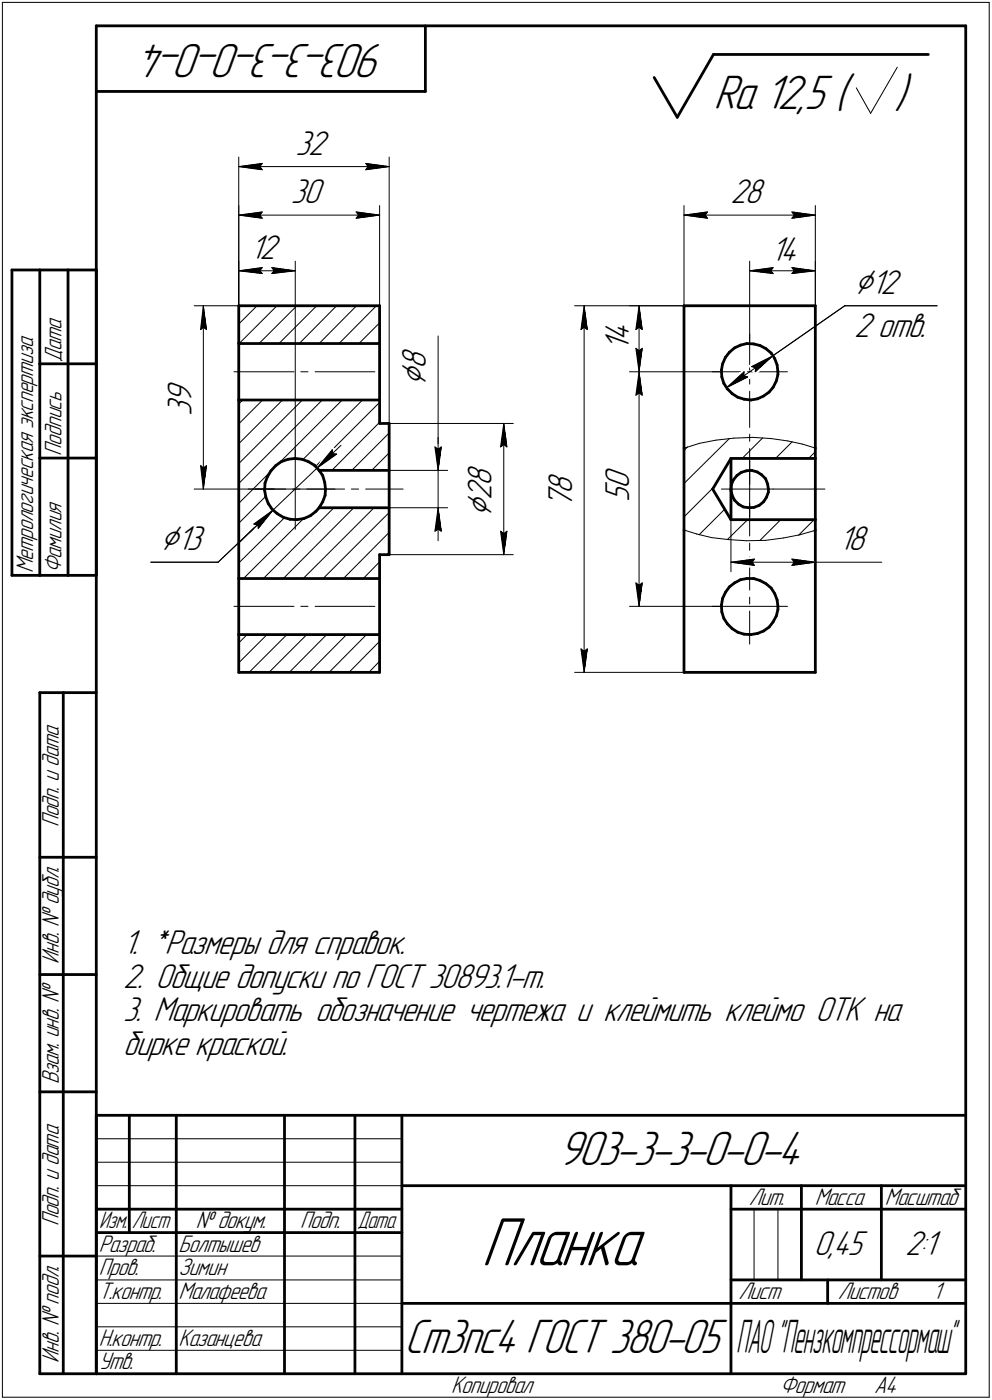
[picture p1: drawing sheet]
<svg xmlns="http://www.w3.org/2000/svg" width="211mm" height="298mm" viewBox="0 0 211 298" stroke-linecap="round" stroke-linejoin="round" font-family="sans-serif">
<defs><g id="words">
<text font-size="15.6" x="102.4" y="269.4">Планка</text>
<g font-size="10.9">
<text x="82.2" y="9.4" transform="rotate(-180 82.2 9.4)">903-3-3-0-0-4</text>
<text x="151.8" y="23.2">Ra 12,5 (</text>
<text x="190.3" y="23.2">)</text>
<text x="118.8" y="248.1">903-3-3-0-0-4</text>
<text x="86.1" y="288.1">Ст3пс4 ГОСТ 380-05</text>
</g>
<text font-size="10.5" x="156.6" y="288.1">ПАО&quot;Пензкомпрессормаш&quot;</text>
<g font-size="8.5">
<text x="181.8" y="62.6">Ç12</text>
<text x="90.6" y="82.1" transform="rotate(-90 90.6 82.1)">Ç</text>
<text x="104.6" y="110" transform="rotate(-90 104.6 110)">Ç</text>
<text x="34.1" y="117.2">Ç13</text>
</g>
<g font-size="7.8">
<text x="62.9" y="32.9">32</text>
<text x="61.9" y="43.3">30</text>
<text x="155.4" y="43.3">28</text>
<text x="53.2" y="55.1">12</text>
<text x="164" y="55.6">14</text>
<text x="181.8" y="71.8">2 отв.</text>
<text x="133.9" y="74.6" transform="rotate(-90 133.9 74.6)">1</text>
<text x="133.9" y="72.7" transform="rotate(-90 133.9 72.7)">4</text>
<text x="90.6" y="78.6" transform="rotate(-90 90.6 78.6)">8</text>
<text x="40.8" y="88.5" transform="rotate(-90 40.8 88.5)">3</text>
<text x="40.8" y="85.9" transform="rotate(-90 40.8 85.9)">9</text>
<text x="104.6" y="106.4" transform="rotate(-90 104.6 106.4)">2</text>
<text x="104.6" y="103.4" transform="rotate(-90 104.6 103.4)">8</text>
<text x="121.7" y="105.2" transform="rotate(-90 121.7 105.2)">8</text>
<text x="133.9" y="106.9" transform="rotate(-90 133.9 106.9)">5</text>
<text x="133.9" y="104.2" transform="rotate(-90 133.9 104.2)">0</text>
<text x="121.7" y="108.2" transform="rotate(-90 121.7 108.2)">7</text>
<text x="178.5" y="117.2">18</text>
<text x="26.2" y="203.2">1. *Размеры для справок.</text>
<text x="26.2" y="210.4">2. Общие допуски по ГОСТ 30893.1-m.</text>
<text x="26.2" y="217.5">3. Маркировать обозначение чертежа и клеймить клеймо ОТК на</text>
<text x="26.2" y="224.6">бирке краской.</text>
<text x="173.2" y="267.2">0,45</text>
<text x="192.6" y="267.2">2:1</text>
</g>
<g font-size="5.4">
<text x="13.1" y="77" transform="rotate(-90 13.1 77)">Дата</text>
<text x="13.1" y="97" transform="rotate(-90 13.1 97)">Подпись</text>
<text x="7.1" y="122" transform="rotate(-90 7.1 122)">Метрологическая экспертиза</text>
<text x="13.1" y="122" transform="rotate(-90 13.1 122)">Фамилия</text>
<text x="12.6" y="176.1" transform="rotate(-90 12.6 176.1)">Подп. и дата</text>
<text x="12.6" y="205.2" transform="rotate(-90 12.6 205.2)">Инв. № дубл.</text>
<text x="12.6" y="230.9" transform="rotate(-90 12.6 230.9)">Взам. инв. №</text>
<text x="159.3" y="256.6">Лит.</text>
<text x="173.4" y="256.6">Масса</text>
<text x="188.3" y="256.6">Масштаб</text>
<text x="12.6" y="261.1" transform="rotate(-90 12.6 261.1)">Подп. и дата</text>
<text x="41.6" y="261.6">№ докум.</text>
<text x="63.9" y="261.6">Подп.</text>
<text x="21" y="266.6">Разраб.</text>
<text x="38" y="266.6">Болтышев</text>
<text x="21" y="271.6">Пров.</text>
<text x="38" y="271.6">Зимин</text>
<text x="21" y="276.6">Т.контр.</text>
<text x="38" y="276.6">Малафеева</text>
<text x="157.1" y="276.6">Лист</text>
<text x="178.3" y="276.6">Листов</text>
<text x="198.5" y="276.6">1</text>
<text x="21" y="286.6">Н.контр.</text>
<text x="38" y="286.6">Казанцева</text>
<text x="12.6" y="290.2" transform="rotate(-90 12.6 290.2)">Инв. № подл.</text>
<text x="21" y="291.6">Утв.</text>
<text x="96" y="296.6">Копировал</text>
<text x="166" y="296.6">Формат</text>
<text x="186" y="296.6">A4</text>
</g>
<g font-size="5.3">
<text x="21.1" y="261.6">Изм.</text>
<text x="28.1" y="261.6">Лист</text>
<text x="76.1" y="261.6">Дата</text>
</g>
</g></defs>
<g fill="none" stroke="#000" stroke-width=".59">
<path d="M20.5 5.5v287zM20.5 5.5h185zM20.5 19.5h70zM90.5 5.5v14zM139.2 16.5l4.9 8.5zM151.8 11.6l-7.7 13.4zM151.8 11.6h45.7zM205.5 5.5v287zM2.5 57.5v65zM2.5 57.5h6zM8.5 57.5h6zM8.5 57.5v20z"/>
<path d="M14.5 57.5h6zM14.5 57.5v20zM20.5 57.5v20zM8.5 77.5v20zM8.5 77.5h6zM14.5 77.5v20zM14.5 77.5h6zM20.5 77.5v20zM50.8 73.2v12zM50.8 73.2h30zM50.8 65.1h30zM50.8 65.1v8.1z"/>
<path d="M80.8 73.2v12zM80.8 65.1v8.1zM145.5 65.1h28zM145.5 65.1v30.3zM153.5 78.8l.1 1.5zM153.8 77.5l-.3 1.3zM154.3 76.1l-.5 1.4zM155.2 75l1.1-.9zM155.2 75l-.9 1.1zM156.3 74.1l1.3-.6zM157.6 73.5l1.3-.3zM158.9 73.2h1.5z"/>
<path d="M160.4 73.2l1.3 .4zM161.7 73.6l1.3 .7zM163 74.3l1.1 .9zM164.1 75.2l.7 1.2zM164.8 76.4l.6 1.3zM165.4 77.7l.1 1.5zM165.5 79.8l-.3 1.3zM165.5 79.2v.6zM173.5 65.1v30.3zM8.5 97.5v25zM8.5 97.5h6zM14.5 97.5v25z"/>
<path d="M14.5 97.5h6zM20.5 97.5v25zM50.8 85.2h30zM50.8 85.2v38zM58.7 99.1l1.2-.8zM58.7 99.1l-1 1.1zM59.9 98.3l1.4-.5zM61.3 97.8l1.4-.2zM62.7 97.6l1.6 .2zM64.3 97.8l1.3 .5zM65.6 98.3l1.3 .8zM66.9 99.1l1 1.1z"/>
<path d="M80.8 85.2v5zM80.8 90.2h2zM82.8 90.2v27.9zM145.5 95.4v17.5zM153.6 80.3l.4 1.3zM154 81.6l.8 1.2zM154.8 82.8l1 1zM155.5 97.6v6.5zM155.5 97.6h18zM155.5 97.6l-3.9 6.5zM155.8 83.8l1.2 .8zM157 84.6l1.3 .4z"/>
<path d="M158.3 85l1.5 .2zM159.8 85.2l1.4-.3zM161.2 84.9l1.3-.6zM162.5 84.3l1.2-.8zM164.5 82.5l-.8 1zM165.2 81.1l-.7 1.4zM173.5 97.6v13.1zM173.5 95.4v2.2zM56.3 104.4l.3 1.4zM56.4 102.9l-.1 1.5zM56.6 105.8l.5 1.4zM56.9 101.5l-.5 1.4z"/>
<path d="M57.1 107.2l.8 1.3zM57.7 100.2l-.8 1.3zM57.9 108.5l1.1 .9zM59 109.4l1.3 .8zM60.3 110.2l1.4 .4zM61.7 110.6l1.5 .1zM63.2 110.7l1.5-.3zM64.7 110.4l1.3-.6zM66 109.8l1.2-.9zM67.9 100.2l.8 1.1zM67.9 100.2h14.9zM67.9 108.1l-.7 .8z"/>
<path d="M67.9 108.1h14.9zM68.7 101.3l.4 1.4zM68.7 106.8l-.8 1.3zM69.1 102.7l.2 1.4zM69.2 105.5l-.5 1.3zM69.3 104.1l-.1 1.4zM80.8 118.1v5.1zM80.8 118.1h2zM145.5 112.9v30.3zM151.6 104.1l3.9 6.6zM155.5 104.1v6.6zM155.5 104.4l.3 1.1z"/>
<path d="M155.5 110.7h18zM155.6 103.2l-.1 1.2zM155.8 105.5l.5 1zM156 102.2l-.4 1zM156.3 106.5l.8 .9zM156.8 101.3l.9-.7zM156.8 101.3l-.8 .9zM157.1 107.4l1.1 .5zM157.7 100.6l1.1-.4zM158.2 107.9l1.1 .2zM158.8 100.2h1.1zM159.3 108.1l1.1-.1z"/>
<path d="M159.9 100.2l1.2 .3zM160.4 108l1.1-.4zM161.1 100.5l1 .6zM161.5 107.6l1-.8zM162.1 101.1l.8 .8zM162.9 101.9l.4 1.1zM163.1 105.9l-.6 .9zM163.3 103l.2 1.1zM163.5 104.8l-.4 1.1zM163.5 104.1v.7zM173.5 110.7v2.2zM173.5 112.9v30.3z"/>
<path d="M2.5 122.5h6zM8.5 122.5h6zM14.5 122.5h6zM50.8 123.2v11.9zM50.8 135.1v8.1zM50.8 123.2h30zM50.8 135.1h30zM80.8 123.2v11.9zM80.8 135.1v8.1zM153.5 128.9l.1 1.4zM153.6 130.3l.4 1.4zM153.8 127.4l-.3 1.5z"/>
<path d="M154 131.7l.8 1.1zM154.3 126.2l-.5 1.2zM154.8 132.8l1 1.1zM155.2 125l1.1-.9zM155.2 125l-.9 1.2zM155.8 133.9l1.2 .7zM156.3 124.1l1.3-.7zM157 134.6l1.3 .4zM157.6 123.4l1.3-.2zM158.3 135l1.5 .1zM158.9 123.2h1.5zM159.8 135.1l1.4-.2z"/>
<path d="M160.4 123.2l1.3 .4zM161.2 134.9l1.3-.5zM161.7 123.6l1.3 .7zM162.5 134.4l1.2-.9zM163 124.3l1.1 .9zM164.1 125.2l.7 1.2zM164.5 132.4l-.8 1.1zM164.8 126.4l.6 1.4zM165.2 131.1l-.7 1.3zM165.4 127.8l.1 1.3zM165.5 129.8l-.3 1.3zM165.5 129.1v.7z"/>
<path d="M8.5 147.5v145zM8.5 147.5h12zM13.5 147.5v145zM50.8 143.2h30zM145.5 143.2h28zM8.5 182.5h12zM8.5 207.5h12zM8.5 232.5h12zM20.5 237.5h185zM20.5 237.5v55zM27.5 237.5v25zM37.5 237.5v55z"/>
<path d="M60.5 237.5v55zM75.5 237.5v55zM85.5 237.5v55zM20.5 257.5h65zM85.5 252.5h120zM155.5 252.5v40zM155.5 257.5h15zM170.5 252.5v20zM170.5 257.5h35zM187.5 252.5v20zM8.5 267.5h12zM20.5 262.5h65z"/>
<path d="M85.5 277.5h70zM155.5 277.5h50zM155.5 272.5h50zM176.1 272.5v5zM8.5 292.5h12zM20.5 292.5h185z"/>
</g>
<g fill="none" stroke="#000" stroke-width=".21">
<path d="M.5 .5v297zM.5 .5h210zM182.2 18.7l3.1 5.4zM190.9 14.3l-5.6 9.8zM210.5 .5v297zM50.8 33.4v31.7zM50.8 35.5l5-.7zM50.8 35.5l5 .7zM50.8 35.5h32zM55.3 35.5l.5 .7zM55.8 34.8l-.5 .7zM77.8 36.2l5-.7z"/>
<path d="M77.8 34.8l.5 .7zM77.8 34.8l5 .7zM78.3 35.5l-.5 .7zM82.8 33.4v61.8zM50.8 55.6v9.5zM50.8 43.8v21.3zM50.8 57.7l5-.7zM50.8 57.7l5 .6zM50.8 57.7h12zM50.8 45.8l5-.7zM50.8 45.8l5 .7zM50.8 45.8h30z"/>
<path d="M55.3 57.7l.5 .6zM55.3 45.8l.5 .7zM55.8 57l-.5 .7zM55.8 45.1l-.5 .7zM57.8 58.3l5-.6zM57.8 57l.5 .7zM57.8 57l5 .7zM58.3 57.7l-.5 .6zM62.8 55.6v42zM75.8 46.5l5-.7zM75.8 45.1l.5 .7zM75.8 45.1l5 .7z"/>
<path d="M76.3 45.8l-.5 .7zM80.8 43.8v21.3zM145.5 43.8v21.3zM145.5 45.8l5-.7zM145.5 45.8l5 .7zM145.5 45.8h28zM150 45.8l.5 .7zM150.5 45.1l-.5 .7zM159.5 55.6v17.6zM159.5 57.7l5-.7zM159.5 57.7l5 .6zM159.5 57.7h14z"/>
<path d="M164 57.7l.5 .6zM164.5 57l-.5 .7zM168.5 46.5l5-.7zM168.5 45.1l.5 .7zM168.5 45.1l5 .7zM168.5 58.3l5-.6zM168.5 57l.5 .7zM168.5 57l5 .7zM169 45.8l-.5 .7zM169 57.7l-.5 .6zM173.5 43.8v21.3zM173.5 55.6v9.5z"/>
<path d="M41.3 65.1h9.5zM42.7 70.2l.6-.5zM43.3 65.1l.6 5.1zM43.3 69.7l.6 .5zM43.3 65.1l-.6 5.1zM43.3 65.1v39zM49.8 79.2h12.8zM50.8 69l3.9-3.9zM50.9 73.2l8-8.1zM55.1 73.2l8.1-8.1zM59.4 73.2l8-8.1zM64 79.2h1.5z"/>
<path d="M67.1 79.2h12.7zM71.6 65.1l-7.9 8.1zM75.9 65.1l-8 8.1zM76.4 73.2l4.4-4.5zM80.1 65.1l-8 8.1zM80.6 73.2l.2-.2zM93.2 71.5v28.7zM122.3 65.1h23.2zM123.6 70.2l.7-.5zM124.3 65.1l.7 5.1zM124.3 69.7l.7 .5zM124.3 65.1l-.7 5.1z"/>
<path d="M124.3 65.1v78.1zM133.9 79.2h19.6zM133.9 65.1h11.6zM135.3 74.2l.7 5zM135.3 74.2l.7 .5zM135.3 70.2l.7-.5zM136 74.7l.7-.5zM136 65.1l.7 5.1zM136 69.7l.7 .5zM136 65.1l-.7 5.1zM136 65.1v14.1zM136 79.2l.7 5z"/>
<path d="M136 79.2l-.7 5zM136 79.2v49.9zM136.7 74.2l-.7 5zM151.6 79.2h7.9zM158.3 79.2l-.1 .8zM159.5 71.1v7.7zM159.5 79.2h8.1zM159.9 78.1l.9 .2zM159.9 78.1l4.5-2.3zM160.7 79.2l3.7-3.4zM160.8 78.3l-.1 .9zM164.4 75.8l15.3-10.7z"/>
<path d="M179.7 65.1h19.7zM42.7 99.1l.6 5zM42.7 99.1l.6 .6zM43.3 99.7l.6-.6zM43.9 99.1l-.6 5zM50.8 98.7l13.5-13.5zM50.8 94.5l9.3-9.3zM50.8 90.3l5.1-5.1zM50.8 86l.8-.8zM59.4 98.6l13.4-13.4zM62.8 95.7v8.4zM64.4 97.9l12.7-12.7z"/>
<path d="M67.1 99.3l13.7-13.6zM67.5 99.7l4.1-3zM67.5 99.7l5.1-4.9zM70.7 95.8l.1 .8zM70.7 95.8l-3.2 3.9zM70.8 96.6l.8 .1zM80.8 89.9l-10.2 10.3zM82.8 90.2h26.4zM92.5 95.2l.7 .5zM92.5 95.2l.7 5zM93.2 95.7l.7-.5zM93.2 93.1v7.1z"/>
<path d="M93.9 95.2l-.7 5zM106.5 95.2l.7-.5zM107.2 90.2l.7 5zM107.2 94.7l.7 .5zM107.2 90.2l-.7 5zM107.2 90.2v27.9zM135.3 84.2l.7-.5zM136 83.7l.7 .5zM145.5 95.4l.4-.1zM145.9 95.3l2.9-.9zM146.3 95.2l-.8 .7zM148.8 94.4l3.5-.7z"/>
<path d="M152.3 93.7l3.8-.4zM154.6 82.5l3.7-3.3zM154.6 82.5l4.5-2.2zM154.6 82.5l9.8-6.7zM156.1 93.3l4.1-.2zM157.9 97.6l4.4-4.4zM158.2 80l.9 .3zM159.5 80.3v1.5zM159.5 83.3v3.8zM159.5 95.5v7.6zM159.5 92.5v1.5zM159.5 87.1v3.9z"/>
<path d="M159.5 98.1v6zM160.2 93.1l3.9 .3zM164.1 93.4l3.5 .5zM165 97.6l3.6-3.5zM167.6 93.9l3.2 .7zM170.8 94.6l2.7 .8zM172 97.6l1.5-1.4zM32.1 119.7h14.3zM41.3 104.1h17zM46.4 119.7l11.7-11.1zM50.8 119.9l9.7-9.7zM50.8 115.7l7.2-7.2z"/>
<path d="M50.8 111.4l5.7-5.7zM50.8 107.2l6.4-6.4zM50.8 103l17.8-17.8zM52.8 104.1h8zM53 113.5l5.1-4.9zM54 111.6l4.1-3zM54 111.6l.9 .2zM54.3 104.1h8.5zM54.9 111.8v.7zM58.1 108.6l-3.2 3.9zM58.1 108.6l9.4-8.9zM62.3 104.1h1.5z"/>
<path d="M62.8 104.1h8.5zM62.8 104.1v8.6zM65.3 104.1h8zM71 108.1l-15 15.1zM74.8 104.1h1.5zM74.8 100.2l8-8zM75.3 108.1l-15 15.1zM77.8 104.1h8zM79.1 100.2l3.7-3.8zM80.8 119.6l-3.5 3.6zM80.8 108.1h14.4zM80.8 100.2h14.4z"/>
<path d="M82.3 118.1l.5-.5zM82.8 113.4l-9.7 9.8zM82.8 118.1h26.4zM92.5 113.1l.7-.4zM93.2 108.1l-.7 5zM93.2 112.7l.7 .4zM93.2 108.1l.7 5zM93.2 108.1v7zM93.2 100.2v7.9zM106.5 113.1l.7 5zM106.5 113.1l.7 .5zM107.2 113.6l.7-.5z"/>
<path d="M107.9 113.1l-.7 5zM145.5 112.9l2.8 .8zM145.5 110.1l6.4-6.4zM145.5 103l9.7-9.6zM148.3 113.7l3.1 .8zM148.8 113.9l5.4-5.4zM151.4 114.5l3.5 .4zM153.5 104.1h11zM154.8 114.9l4.3-4.2zM154.9 114.9l3.9 .2zM155.5 110.7v11.1zM155.5 119.7l5-.7z"/>
<path d="M155.5 119.7l5 .7zM155.5 119.7h18zM158.8 115.1h4.1zM159.5 107.2v6.9zM159.5 115.7v1.5zM159.5 118.6v3.6zM159.5 104.1v6.1zM160 119.7l.5 .7zM160.5 119l-.5 .7zM161.7 115.1l4.4-4.4zM162.9 115.1l3.8-.5zM164.5 104.1h11z"/>
<path d="M166.7 114.6l3.5-.7zM168.5 119l.5 .7zM168.5 119l5 .7zM169 119.7l-.5 .7zM169.9 114l3.3-3.3zM170.2 113.9l2.9-.9zM173.1 113l.4-.1zM173.5 119.7h14.1zM173.5 110.7v11.1zM49.8 129.1h12.8zM50.8 136.9l1.8-1.8zM51.8 123.2l12.8-12.8z"/>
<path d="M64 129.1h1.5zM64.5 123.2l15.1-15.1zM67.1 129.1h12.7zM68.7 123.2l14.1-14.1zM69.5 135.1l-7.9 8.1zM73.7 135.1l-7.9 8.1zM78 135.1l-8 8.1zM80.8 136.6l-6.5 6.6zM123.6 138.2l.7 5zM123.6 138.2l.7 .5zM124.3 138.7l.7-.5zM125 138.2l-.7 5z"/>
<path d="M133.9 129.1h19.6zM135.3 124.1l.7 5zM135.3 124.1l.7 .5zM136 124.6l.7-.5zM136.7 124.1l-.7 5zM151.6 129.1h7.9zM159.5 130.1v7.1zM159.5 127.2v1.4zM159.5 122.2v3.4zM159.5 129.1h8.1zM168.5 120.4l5-.7zM50.8 141.1l6-6z"/>
<path d="M53 143.2l8-8.1zM57.2 143.2l8.1-8.1zM80.8 140.8l-2.3 2.4zM122.3 143.2h23.2zM20.5 247.5h65zM20.5 252.5h65zM20.5 242.5h65zM160.4 257.5v15zM165.5 257.5v15zM20.5 267.5h65zM20.5 272.5h65zM20.5 277.5h65z"/>
<path d="M.5 297.5h210zM20.5 282.5h65zM20.5 287.5h65z"/>
</g>
<g fill="#fff" stroke="#fff" stroke-width=".21">
<path d="M62.9 27.3h7.8zM62.9 27.4h7.8zM62.9 27.5h7.8zM62.9 27.6h7.8zM62.9 27.7h7.8zM62.9 27.8h7.8zM62.9 27.9h7.8zM62.9 27.9h7.8zM62.9 28h7.8zM62.9 28.1h7.8zM62.9 28.2h7.8zM62.9 28.3h7.8zM62.9 28.4h7.8zM62.9 28.4h7.8zM62.9 28.5h7.8zM62.9 28.6h7.8zM62.9 28.7h7.8zM62.9 28.8h7.8zM62.9 28.9h7.8zM62.9 29h7.8zM62.9 29h7.8zM62.9 29.1h7.8zM62.9 29.2h7.8zM62.9 29.3h7.8zM62.9 29.4h7.8zM62.9 29.5h7.8zM62.9 29.5h7.8zM62.9 29.6h7.8zM62.9 29.7h7.8zM62.9 29.8h7.8zM62.9 29.9h7.8zM62.9 30h7.8zM62.9 30.1h7.8zM62.9 30.1h7.8zM62.9 30.2h7.8zM62.9 30.3h7.8zM62.9 30.4h7.8zM62.9 30.5h7.8zM62.9 30.6h7.8zM62.9 30.6h7.8zM62.9 30.7h7.8zM62.9 30.8h7.8zM62.9 30.9h7.8zM62.9 31h7.8zM62.9 31.1h7.8zM62.9 31.2h7.8zM62.9 31.2h7.8zM62.9 31.3h7.8zM62.9 31.4h7.8zM62.9 31.5h7.8zM62.9 31.6h7.8zM62.9 31.7h7.8zM62.9 31.7h7.8zM62.9 31.8h7.8zM62.9 31.9h7.8zM62.9 32h7.8zM62.9 32.1h7.8zM62.9 32.2h7.8zM62.9 32.3h7.8zM62.9 32.3h7.8zM62.9 32.4h7.8zM62.9 32.5h7.8zM62.9 32.6h7.8zM62.9 32.7h7.8zM62.9 32.8h7.8zM62.9 32.9h7.8zM62.9 32.9h7.8zM62.9 33h7.8zM62.9 33.1h7.8zM62.9 33.2h7.8zM62.9 33.3h7.8zM62.9 33.4h7.8zM62.9 33.4h7.8zM62.9 33.5h7.8zM62.9 33.6h7.8zM62.9 33.7h7.8zM62.9 33.8h7.8zM62.9 33.9h7.8zM62.9 34h7.8zM62.9 34h7.8zM62.9 34.1h7.8zM62.9 34.2h7.8zM62.9 34.3h7.8zM62.9 34.4h7.8z"/>
<path d="M55.6 34.4h.7zM54.9 34.5h1.4zM54.1 34.5h2.2zM53.3 34.6h3zM52.6 34.7h3.7zM52.4 34.8h3.9zM52.2 34.9h4.1zM52 35h4.3zM51.8 35.1h4.5zM51.6 35.1h4.7zM51.4 35.2h4.9zM51.2 35.3h5.1zM51.1 35.4h5.2zM50.8 35.5h5.5zM51.1 35.6h5.2zM51.2 35.6h5.1zM51.4 35.7h4.9zM51.6 35.8h4.7zM51.8 35.9h4.5zM52 36h4.3zM52.2 36.1h4.1zM52.4 36.2h3.9zM52.6 36.2h3.7zM53.3 36.3h3zM53.8 36.4h2.5zM54.4 36.5h1.9zM55.1 36.6h1.2zM55.7 36.7h.6z"/>
<path d="M77.3 34.4h.8zM77.3 34.5h1.5zM77.3 34.5h2.3zM77.3 34.6h3zM77.3 34.7h3.7zM77.3 34.8h4zM77.3 34.9h4.1zM77.3 35h4.3zM77.3 35.1h4.6zM77.3 35.1h4.7zM77.3 35.2h4.9zM77.3 35.3h5.2zM77.3 35.4h5.3zM77.3 35.5h5.5zM77.3 35.6h5.3zM77.3 35.6h5.2zM77.3 35.7h4.9zM77.3 35.8h4.7zM77.3 35.9h4.6zM77.3 36h4.3zM77.3 36.1h4.1zM77.3 36.2h4zM77.3 36.2h3.7zM77.3 36.3h3.1zM77.3 36.4h2.5zM77.3 36.5h1.9zM77.3 36.6h1.3zM77.3 36.7h.7z"/>
<path d="M70.5 95.2h.3zM70.4 95.2h.5zM70.4 95.3h.6zM70.4 95.4h.6zM70.3 95.5h.8zM70.2 95.6h1zM70.1 95.7h1.2zM70 95.8h1.4zM70 95.8h1.5zM69.9 95.9h1.6zM69.8 96h1.8zM69.8 96.1h1.9zM69.7 96.2h2.1zM69.7 96.3h2.2zM69.6 96.4h2.4zM69.5 96.4h2.6zM69.4 96.5h2.7zM69.3 96.6h2.9zM69.3 96.7h3zM69.3 96.8h3zM69.2 96.9h3zM69.1 96.9h3zM69 97h3zM69 97.1h2.9zM68.9 97.2h2.9zM68.8 97.3h2.8zM68.7 97.4h2.8zM68.7 97.5h2.8zM68.7 97.5h2.6zM68.6 97.6h2.6zM68.5 97.7h2.6zM68.4 97.8h2.6zM68.3 97.9h2.6zM68.3 98h2.5zM68.3 98h2.3zM68.2 98.1h2.3zM68.2 98.2h2.2zM68.2 98.3h2.1zM68.2 98.4h2zM68.1 98.5h2zM68.1 98.6h1.8zM68 98.6h1.8zM68 98.7h1.8zM67.9 98.8h1.7zM67.9 98.9h1.6zM67.8 99h1.5zM67.8 99.1h1.4zM67.7 99.1h1.2zM67.7 99.2h1zM67.6 99.3h.8zM67.6 99.4h.6zM67.6 99.5h.4zM67.6 99.6h.1z"/>
<path d="M57.9 108.7h.2zM57.7 108.8h.4zM57.5 108.9h.5zM57.2 109h.8zM57 109.1h.9zM56.8 109.1h1.1zM56.6 109.2h1.2zM56.3 109.3h1.5zM56.2 109.4h1.6zM56.1 109.5h1.6zM56 109.6h1.7zM55.9 109.6h1.8zM55.8 109.7h1.9zM55.6 109.8h2zM55.5 109.9h2.1zM55.4 110h2.2zM55.3 110.1h2.2zM55.2 110.2h2.3zM55 110.2h2.4zM54.9 110.3h2.5zM54.8 110.4h2.5zM54.7 110.5h2.6zM54.6 110.6h2.6zM54.4 110.7h2.7zM54.4 110.7h2.7zM54.3 110.8h2.7zM54.1 110.9h2.9zM54 111h2.9zM53.8 111.1h3zM53.8 111.2h2.9zM53.7 111.3h2.9zM53.5 111.3h3.1zM53.4 111.4h3.2zM53.3 111.5h3.2zM53.3 111.6h3.1zM53.4 111.7h2.9zM53.5 111.8h2.7zM53.6 111.8h2.5zM53.7 111.9h2.4zM53.8 112h2.2zM53.8 112.1h2.2zM53.9 112.2h2zM54 112.3h1.8zM54.1 112.4h1.7zM54.1 112.4h1.6zM54.2 112.5h1.4zM54.3 112.6h1.2zM54.4 112.7h1.1zM54.4 112.8h1zM54.5 112.9h.9zM54.6 112.9h.7zM54.7 113h.5zM54.8 113.1h.3zM54.9 113.2h.1z"/>
<path d="M34.1 111.3h10.3zM34.1 111.4h10.3zM34.1 111.5h10.3zM34.1 111.6h10.3zM34.1 111.7h10.3zM34.1 111.8h10.3zM34.1 111.8h10.3zM34.1 111.9h10.3zM34.1 112h10.3zM34.1 112.1h10.3zM34.1 112.2h10.3zM34.1 112.3h10.3zM34.1 112.4h10.3zM34.1 112.4h10.3zM34.1 112.5h10.3zM34.1 112.6h10.3zM34.1 112.7h10.3zM34.1 112.8h10.3zM34.1 112.9h10.3zM34.1 112.9h10.3zM34.1 113h10.3zM34.1 113.1h10.3zM34.1 113.2h10.3zM34.1 113.3h10.3zM34.1 113.4h10.3zM34.1 113.5h10.3zM34.1 113.5h10.3zM34.1 113.6h10.3zM34.1 113.7h10.3zM34.1 113.8h10.3zM34.1 113.9h10.3zM34.1 114h10.3zM34.1 114h10.3zM34.1 114.1h10.3zM34.1 114.2h10.3zM34.1 114.3h10.3zM34.1 114.4h10.3zM34.1 114.5h10.3zM34.1 114.6h10.3zM34.1 114.6h10.3zM34.1 114.7h10.3zM34.1 114.8h10.3zM34.1 114.9h10.3zM34.1 115h10.3zM34.1 115.1h10.3zM34.1 115.1h10.3zM34.1 115.2h10.3zM34.1 115.3h10.3zM34.1 115.4h10.3zM34.1 115.5h10.3zM34.1 115.6h10.3zM34.1 115.7h10.3zM34.1 115.7h10.3zM34.1 115.8h10.3zM34.1 115.9h10.3zM34.1 116h10.3zM34.1 116.1h10.3zM34.1 116.2h10.3zM34.1 116.2h10.3zM34.1 116.3h10.3zM34.1 116.4h10.3zM34.1 116.5h10.3zM34.1 116.6h10.3zM34.1 116.7h10.3zM34.1 116.8h10.3zM34.1 116.8h10.3zM34.1 116.9h10.3zM34.1 117h10.3zM34.1 117.1h10.3zM34.1 117.2h10.3zM34.1 117.3h10.3zM34.1 117.3h10.3zM34.1 117.4h10.3zM34.1 117.5h10.3zM34.1 117.6h10.3zM34.1 117.7h10.3zM34.1 117.8h10.3zM34.1 117.9h10.3zM34.1 117.9h10.3zM34.1 118h10.3zM34.1 118.1h10.3zM34.1 118.2h10.3zM34.1 118.3h10.3zM34.1 118.4h10.3zM34.1 118.4h10.3zM34.1 118.5h10.3zM34.1 118.6h10.3z"/>
<path d="M35.1 80.8h7.2zM35.1 80.9h7.2zM35.1 80.9h7.2zM35.1 81h7.2zM35.1 81.1h7.2zM35.1 81.2h7.2zM35.1 81.3h7.2zM35.1 81.4h7.2zM35.1 81.4h7.2zM35.1 81.5h7.2zM35.1 81.6h7.2zM35.1 81.7h7.2zM35.1 81.8h7.2zM35.1 81.9h7.2zM35.1 82h7.2zM35.1 82h7.2zM35.1 82.1h7.2zM35.1 82.2h7.2zM35.1 82.3h7.2zM35.1 82.4h7.2zM35.1 82.5h7.2zM35.1 82.5h7.2zM35.1 82.6h7.2zM35.1 82.7h7.2zM35.1 82.8h7.2zM35.1 82.9h7.2zM35.1 83h7.2zM35.1 83.1h7.2zM35.1 83.1h7.2zM35.1 83.2h7.2zM35.1 83.3h7.2zM35.1 83.4h7.2zM35.1 83.5h7.2zM35.1 83.6h7.2zM35.1 83.7h7.2zM35.1 83.7h7.2zM35.1 83.8h7.2zM35.1 83.9h7.2zM35.1 84h7.2zM35.1 84.1h7.2zM35.1 84.2h7.2zM35.1 84.2h7.2zM35.1 84.3h7.2zM35.1 84.4h7.2zM35.1 84.5h7.2zM35.1 84.6h7.2zM35.1 84.7h7.2zM35.1 84.8h7.2zM35.1 84.8h7.2zM35.1 84.9h7.2zM35.1 85h7.2zM35.1 85.1h7.2zM35.1 85.2h7.2zM35.1 85.3h7.2zM35.1 85.3h7.2zM35.1 85.4h7.2zM35.1 85.5h7.2zM35.1 85.6h7.2zM35.1 85.7h7.2zM35.1 85.8h7.2zM35.1 85.9h7.2zM35.1 85.9h7.2zM35.1 86h7.2zM35.1 86.1h7.2zM35.1 86.2h7.2zM35.1 86.3h7.2zM35.1 86.4h7.2zM35.1 86.4h7.2zM35.1 86.5h7.2zM35.1 86.6h7.2zM35.1 86.7h7.2zM35.1 86.8h7.2zM35.1 86.9h7.2zM35.1 87h7.2zM35.1 87h7.2zM35.1 87.1h7.2zM35.1 87.2h7.2zM35.1 87.3h7.2zM35.1 87.4h7.2zM35.1 87.5h7.2zM35.1 87.5h7.2zM35.1 87.6h7.2zM35.1 87.7h7.2zM35.1 87.8h7.2zM35.1 87.9h7.2zM35.1 88h7.2zM35.1 88.1h7.2zM35.1 88.1h7.2zM35.1 88.2h7.2zM35.1 88.3h7.2zM35.1 88.4h7.2zM35.1 88.5h7.2z"/>
<path d="M43.2 65.4h.2zM43.2 65.4h.2zM43.2 65.5h.3zM43.1 65.6h.4zM43.1 65.7h.4zM43.1 65.8h.5zM43 65.9h.6zM43 66h.7zM42.9 66h.8zM42.9 66.1h.8zM42.9 66.2h.9zM42.8 66.3h1zM42.8 66.4h1.1zM42.8 66.5h1.1zM42.8 66.5h1.1zM42.8 66.6h1.1zM42.8 66.7h1.1zM42.7 66.8h1.3zM42.7 66.9h1.3zM42.6 67h1.4zM42.6 67.1h1.5zM42.6 67.1h1.5zM42.6 67.2h1.5zM42.6 67.3h1.5zM42.6 67.4h1.5zM42.6 67.5h1.5zM42.6 67.6h1.5zM42.5 67.6h1.7zM42.5 67.7h1.7zM42.5 67.8h1.7zM42.5 67.9h1.7zM42.5 68h1.7zM42.5 68.1h1.7zM42.5 68.2h1.7zM42.4 68.2h1.9zM42.4 68.3h1.9zM42.4 68.4h1.9zM42.4 68.5h1.9zM42.4 68.6h1.9zM42.4 68.7h1.9zM42.4 68.7h1.9zM42.3 68.8h2.1zM42.3 68.9h2.1zM42.3 69h2.1zM42.3 69.1h2.1zM42.3 69.2h2.1zM42.3 69.3h2.1zM42.3 69.3h2.1zM42.2 69.4h2.2zM42.2 69.5h2.2zM42.2 69.6h2.2zM42.2 69.7h2.2zM42.2 69.8h2.2zM42.2 69.8h2.2zM42.2 69.9h2.2zM42.2 70h2.3zM42.2 70.1h2.3zM42.2 70.2h2.3zM42.2 70.3h2.3zM42.2 70.4h2.3zM42.2 70.4h2.3zM42.2 70.5h2.3z"/>
<path d="M42.1 98.6h2.4zM42.2 98.7h2.3zM42.2 98.8h2.3zM42.2 98.9h2.3zM42.2 99h2.3zM42.2 99.1h2.3zM42.2 99.1h2.3zM42.2 99.2h2.3zM42.2 99.3h2.2zM42.2 99.4h2.2zM42.2 99.5h2.2zM42.2 99.6h2.2zM42.2 99.7h2.2zM42.2 99.7h2.2zM42.2 99.8h2.2zM42.3 99.9h2.1zM42.3 100h2.1zM42.3 100.1h2.1zM42.3 100.2h2.1zM42.3 100.2h2.1zM42.3 100.3h2.1zM42.3 100.4h2.1zM42.3 100.5h2zM42.4 100.6h1.9zM42.4 100.7h1.9zM42.4 100.8h1.9zM42.4 100.8h1.9zM42.4 100.9h1.9zM42.4 101h1.9zM42.4 101.1h1.9zM42.5 101.2h1.7zM42.5 101.3h1.7zM42.5 101.3h1.7zM42.5 101.4h1.7zM42.5 101.5h1.7zM42.5 101.6h1.7zM42.5 101.7h1.7zM42.6 101.8h1.5zM42.6 101.9h1.5zM42.6 101.9h1.5zM42.6 102h1.5zM42.6 102.1h1.5zM42.6 102.2h1.5zM42.6 102.3h1.5zM42.6 102.4h1.4zM42.7 102.4h1.3zM42.7 102.5h1.3zM42.8 102.6h1.1zM42.8 102.7h1.1zM42.8 102.8h1.1zM42.8 102.9h1.1zM42.8 103h1zM42.9 103h.9zM42.9 103.1h.9zM42.9 103.2h.8zM43 103.3h.7zM43 103.4h.6zM43 103.5h.6zM43.1 103.5h.4zM43.1 103.6h.4zM43.2 103.7h.3zM43.2 103.8h.2zM43.2 103.9h.2z"/>
<path d="M53.3 49.5h7.1zM53.3 49.6h7.1zM53.3 49.7h7.1zM53.3 49.8h7.1zM53.3 49.9h7.1zM53.3 50h7.1zM53.3 50h7.1zM53.3 50.1h7.1zM53.3 50.2h7.1zM53.3 50.3h7.1zM53.3 50.4h7.1zM53.3 50.5h7.1zM53.3 50.5h7.1zM53.3 50.6h7.1zM53.3 50.7h7.1zM53.3 50.8h7.1zM53.3 50.9h7.1zM53.3 51h7.1zM53.3 51.1h7.1zM53.3 51.1h7.1zM53.3 51.2h7.1zM53.3 51.3h7.1zM53.3 51.4h7.1zM53.3 51.5h7.1zM53.3 51.6h7.1zM53.3 51.6h7.1zM53.3 51.7h7.1zM53.3 51.8h7.1zM53.3 51.9h7.1zM53.3 52h7.1zM53.3 52.1h7.1zM53.3 52.2h7.1zM53.3 52.2h7.1zM53.3 52.3h7.1zM53.3 52.4h7.1zM53.3 52.5h7.1zM53.3 52.6h7.1zM53.3 52.7h7.1zM53.3 52.7h7.1zM53.3 52.8h7.1zM53.3 52.9h7.1zM53.3 53h7.1zM53.3 53.1h7.1zM53.3 53.2h7.1zM53.3 53.3h7.1zM53.3 53.3h7.1zM53.3 53.4h7.1zM53.3 53.5h7.1zM53.3 53.6h7.1zM53.3 53.7h7.1zM53.3 53.8h7.1zM53.3 53.8h7.1zM53.3 53.9h7.1zM53.3 54h7.1zM53.3 54.1h7.1zM53.3 54.2h7.1zM53.3 54.3h7.1zM53.3 54.4h7.1zM53.3 54.4h7.1zM53.3 54.5h7.1zM53.3 54.6h7.1zM53.3 54.7h7.1zM53.3 54.8h7.1zM53.3 54.9h7.1zM53.3 54.9h7.1zM53.3 55h7.1zM53.3 55.1h7.1zM53.3 55.2h7.1zM53.3 55.3h7.1zM53.3 55.4h7.1zM53.3 55.5h7.1zM53.3 55.5h7.1zM53.3 55.6h7.1zM53.3 55.7h7.1zM53.3 55.8h7.1zM53.3 55.9h7.1zM53.3 56h7.1zM53.3 56h7.1zM53.3 56.1h7.1zM53.3 56.2h7.1zM53.3 56.3h7.1zM53.3 56.4h7.1zM53.3 56.5h7.1zM53.3 56.6h7.1z"/>
<path d="M57.3 56.5h.7zM57.3 56.6h1.3zM57.3 56.6h1.9zM57.3 56.7h2.6zM57.3 56.8h3.2zM57.3 56.9h3.7zM57.3 57h4zM57.3 57.1h4.2zM57.3 57.1h4.3zM57.3 57.2h4.6zM57.3 57.3h4.8zM57.3 57.4h4.9zM57.3 57.5h5.2zM57.3 57.6h5.4zM57.3 57.7h5.5zM57.3 57.7h5.4zM57.3 57.8h5.1zM57.3 57.9h4.9zM57.3 58h4.7zM57.3 58.1h4.4zM57.3 58.2h4.3zM57.3 58.3h4zM57.3 58.3h3.7zM57.3 58.4h3.2zM57.3 58.5h2.6zM57.3 58.6h1.9zM57.3 58.7h1.3zM57.3 58.8h.7z"/>
<path d="M55.7 56.5h.6zM55.1 56.6h1.2zM54.4 56.6h1.9zM53.8 56.7h2.5zM53.3 56.8h3zM52.6 56.9h3.7zM52.4 57h3.9zM52.2 57.1h4.1zM52 57.1h4.3zM51.8 57.2h4.5zM51.6 57.3h4.7zM51.4 57.4h4.9zM51.2 57.5h5.1zM51.1 57.6h5.2zM50.8 57.7h5.5zM51.1 57.7h5.2zM51.3 57.8h5zM51.5 57.9h4.8zM51.7 58h4.6zM52 58.1h4.3zM52.2 58.2h4.1zM52.4 58.3h3.9zM52.6 58.3h3.7zM53.3 58.4h3zM53.8 58.5h2.5zM54.4 58.6h1.9zM55.1 58.7h1.2zM55.7 58.8h.6z"/>
<path d="M155.4 37.7h8.2zM155.4 37.8h8.2zM155.4 37.8h8.2zM155.4 37.9h8.2zM155.4 38h8.2zM155.4 38.1h8.2zM155.4 38.2h8.2zM155.4 38.3h8.2zM155.4 38.4h8.2zM155.4 38.4h8.2zM155.4 38.5h8.2zM155.4 38.6h8.2zM155.4 38.7h8.2zM155.4 38.8h8.2zM155.4 38.9h8.2zM155.4 38.9h8.2zM155.4 39h8.2zM155.4 39.1h8.2zM155.4 39.2h8.2zM155.4 39.3h8.2zM155.4 39.4h8.2zM155.4 39.5h8.2zM155.4 39.5h8.2zM155.4 39.6h8.2zM155.4 39.7h8.2zM155.4 39.8h8.2zM155.4 39.9h8.2zM155.4 40h8.2zM155.4 40h8.2zM155.4 40.1h8.2zM155.4 40.2h8.2zM155.4 40.3h8.2zM155.4 40.4h8.2zM155.4 40.5h8.2zM155.4 40.6h8.2zM155.4 40.6h8.2zM155.4 40.7h8.2zM155.4 40.8h8.2zM155.4 40.9h8.2zM155.4 41h8.2zM155.4 41.1h8.2zM155.4 41.1h8.2zM155.4 41.2h8.2zM155.4 41.3h8.2zM155.4 41.4h8.2zM155.4 41.5h8.2zM155.4 41.6h8.2zM155.4 41.7h8.2zM155.4 41.7h8.2zM155.4 41.8h8.2zM155.4 41.9h8.2zM155.4 42h8.2zM155.4 42.1h8.2zM155.4 42.2h8.2zM155.4 42.2h8.2zM155.4 42.3h8.2zM155.4 42.4h8.2zM155.4 42.5h8.2zM155.4 42.6h8.2zM155.4 42.7h8.2zM155.4 42.8h8.2zM155.4 42.8h8.2zM155.4 42.9h8.2zM155.4 43h8.2zM155.4 43.1h8.2zM155.4 43.2h8.2zM155.4 43.3h8.2zM155.4 43.3h8.2zM155.4 43.4h8.2zM155.4 43.5h8.2zM155.4 43.6h8.2zM155.4 43.7h8.2zM155.4 43.8h8.2zM155.4 43.9h8.2zM155.4 43.9h8.2zM155.4 44h8.2zM155.4 44.1h8.2zM155.4 44.2h8.2zM155.4 44.3h8.2zM155.4 44.4h8.2zM155.4 44.4h8.2zM155.4 44.5h8.2zM155.4 44.6h8.2zM155.4 44.7h8.2z"/>
<path d="M150.5 44.6h.5zM149.9 44.7h1.1zM149.2 44.8h1.8zM148.6 44.9h2.4zM148 45h3zM147.3 45h3.7zM147.2 45.1h3.8zM147 45.2h4zM146.7 45.3h4.3zM146.6 45.4h4.4zM146.4 45.5h4.6zM146.1 45.6h4.9zM146 45.6h5zM145.8 45.7h5.2zM145.5 45.8h5.5zM145.8 45.9h5.2zM146 46h5zM146.1 46.1h4.9zM146.4 46.1h4.6zM146.6 46.2h4.4zM146.7 46.3h4.3zM147 46.4h4zM147.2 46.5h3.8zM147.3 46.6h3.7zM148.1 46.7h2.9zM148.8 46.7h2.2zM149.6 46.8h1.4zM150.4 46.9h.6z"/>
<path d="M168 44.6h.7zM168 44.7h1.2zM168 44.8h1.8zM168 44.9h2.5zM168 45h3.1zM168 45h3.7zM168 45.1h4zM168 45.2h4.1zM168 45.3h4.3zM168 45.4h4.6zM168 45.5h4.7zM168 45.6h4.9zM168 45.6h5.1zM168 45.7h5.3zM168 45.8h5.5zM168 45.9h5.3zM168 46h5.1zM168 46.1h4.9zM168 46.1h4.7zM168 46.2h4.6zM168 46.3h4.3zM168 46.4h4.1zM168 46.5h4zM168 46.6h3.7zM168 46.7h3zM168 46.7h2.3zM168 46.8h1.5zM168 46.9h.7z"/>
<path d="M116.2 100.1h7.1zM116.2 100.2h7.1zM116.2 100.2h7.1zM116.2 100.3h7.1zM116.2 100.4h7.1zM116.2 100.5h7.1zM116.2 100.6h7.1zM116.2 100.7h7.1zM116.2 100.8h7.1zM116.2 100.8h7.1zM116.2 100.9h7.1zM116.2 101h7.1zM116.2 101.1h7.1zM116.2 101.2h7.1zM116.2 101.3h7.1zM116.2 101.3h7.1zM116.2 101.4h7.1zM116.2 101.5h7.1zM116.2 101.6h7.1zM116.2 101.7h7.1zM116.2 101.8h7.1zM116.2 101.9h7.1zM116.2 101.9h7.1zM116.2 102h7.1zM116.2 102.1h7.1zM116.2 102.2h7.1zM116.2 102.3h7.1zM116.2 102.4h7.1zM116.2 102.4h7.1zM116.2 102.5h7.1zM116.2 102.6h7.1zM116.2 102.7h7.1zM116.2 102.8h7.1zM116.2 102.9h7.1zM116.2 103h7.1zM116.2 103h7.1zM116.2 103.1h7.1zM116.2 103.2h7.1zM116.2 103.3h7.1zM116.2 103.4h7.1zM116.2 103.5h7.1zM116.2 103.5h7.1zM116.2 103.6h7.1zM116.2 103.7h7.1zM116.2 103.8h7.1zM116.2 103.9h7.1zM116.2 104h7.1zM116.2 104.1h7.1zM116.2 104.1h7.1zM116.2 104.2h7.1zM116.2 104.3h7.1zM116.2 104.4h7.1zM116.2 104.5h7.1zM116.2 104.6h7.1zM116.2 104.6h7.1zM116.2 104.7h7.1zM116.2 104.8h7.1zM116.2 104.9h7.1zM116.2 105h7.1zM116.2 105.1h7.1zM116.2 105.2h7.1zM116.2 105.2h7.1zM116.2 105.3h7.1zM116.2 105.4h7.1zM116.2 105.5h7.1zM116.2 105.6h7.1zM116.2 105.7h7.1zM116.2 105.7h7.1zM116.2 105.8h7.1zM116.2 105.9h7.1zM116.2 106h7.1zM116.2 106.1h7.1zM116.2 106.2h7.1zM116.2 106.3h7.1zM116.2 106.3h7.1zM116.2 106.4h7.1zM116.2 106.5h7.1zM116.2 106.6h7.1zM116.2 106.7h7.1zM116.2 106.8h7.1zM116.2 106.8h7.1zM116.2 106.9h7.1zM116.2 107h7.1zM116.2 107.1h7.1zM116.2 107.2h7.1zM116.2 107.3h7.1zM116.2 107.4h7.1zM116.2 107.4h7.1zM116.2 107.5h7.1zM116.2 107.6h7.1zM116.2 107.7h7.1zM116.2 107.8h7.1zM116.2 107.9h7.1zM116.2 107.9h7.1zM116.2 108h7.1zM116.2 108.1h7.1z"/>
<path d="M124.2 65.4h.3zM124.2 65.4h.3zM124.1 65.5h.4zM124.1 65.6h.4zM124.1 65.7h.4zM124 65.8h.6zM124 65.9h.6zM124 66h.7zM124 66h.7zM124 66.1h.7zM123.9 66.2h.9zM123.9 66.3h.9zM123.8 66.4h1.1zM123.8 66.5h1.1zM123.8 66.5h1.1zM123.7 66.6h1.3zM123.7 66.7h1.3zM123.6 66.8h1.5zM123.6 66.9h1.5zM123.5 67h1.6zM123.5 67.1h1.6zM123.5 67.1h1.6zM123.5 67.2h1.6zM123.5 67.3h1.6zM123.5 67.4h1.6zM123.5 67.5h1.6zM123.5 67.6h1.6zM123.4 67.6h1.7zM123.4 67.7h1.8zM123.4 67.8h1.8zM123.4 67.9h1.8zM123.4 68h1.8zM123.4 68.1h1.8zM123.4 68.2h1.8zM123.4 68.2h1.8zM123.4 68.3h1.8zM123.4 68.4h1.8zM123.4 68.5h1.9zM123.4 68.6h1.9zM123.4 68.7h1.9zM123.4 68.7h1.9zM123.3 68.8h2zM123.3 68.9h2zM123.3 69h2zM123.3 69.1h2zM123.3 69.2h2.1zM123.3 69.3h2.1zM123.3 69.3h2.1zM123.2 69.4h2.2zM123.2 69.5h2.2zM123.2 69.6h2.2zM123.2 69.7h2.2zM123.2 69.8h2.2zM123.2 69.8h2.2zM123.2 69.9h2.3zM123.1 70h2.4zM123.1 70.1h2.4zM123.1 70.2h2.4zM123.1 70.3h2.4zM123.1 70.4h2.4zM123.1 70.4h2.4zM123.1 70.5h2.4z"/>
<path d="M123 137.7h2.5zM123.1 137.8h2.4zM123.1 137.8h2.4zM123.1 137.9h2.4zM123.1 138h2.4zM123.1 138.1h2.4zM123.1 138.2h2.4zM123.1 138.3h2.4zM123.2 138.3h2.3zM123.2 138.4h2.2zM123.2 138.5h2.2zM123.2 138.6h2.2zM123.2 138.7h2.2zM123.2 138.8h2.2zM123.2 138.9h2.2zM123.3 138.9h2.1zM123.3 139h2.1zM123.3 139.1h2.1zM123.3 139.2h2zM123.3 139.3h2zM123.3 139.4h2zM123.3 139.4h2zM123.3 139.5h2zM123.4 139.6h1.9zM123.4 139.7h1.9zM123.4 139.8h1.9zM123.4 139.9h1.9zM123.4 140h1.8zM123.4 140h1.8zM123.4 140.1h1.8zM123.4 140.2h1.8zM123.4 140.3h1.8zM123.4 140.4h1.8zM123.4 140.5h1.8zM123.4 140.5h1.8zM123.4 140.6h1.8zM123.4 140.7h1.7zM123.5 140.8h1.6zM123.5 140.9h1.6zM123.5 141h1.6zM123.5 141.1h1.6zM123.5 141.1h1.6zM123.5 141.2h1.6zM123.5 141.3h1.6zM123.5 141.4h1.6zM123.6 141.5h1.5zM123.6 141.6h1.5zM123.7 141.6h1.3zM123.7 141.7h1.3zM123.8 141.8h1.1zM123.8 141.9h1.1zM123.8 142h1zM123.9 142.1h.9zM123.9 142.2h.9zM124 142.2h.7zM124 142.3h.7zM124 142.4h.6zM124 142.5h.6zM124 142.6h.5zM124.1 142.7h.4zM124.1 142.7h.4zM124.2 142.8h.3zM124.2 142.9h.3z"/>
<path d="M158.3 78.5h.2zM158.2 78.6h.4zM158.2 78.7h.4zM158.1 78.7h.6zM158 78.8h.7zM157.9 78.9h.8zM157.8 79h1zM157.7 79.1h1.2zM157.6 79.2h1.3zM157.5 79.2h1.5zM157.4 79.3h1.7zM157.3 79.4h1.8zM157.2 79.5h2zM157.1 79.6h2.2zM157.1 79.7h2.2zM157 79.8h2.3zM156.9 79.8h2.5zM156.8 79.9h2.6zM156.7 80h2.8zM156.5 80.1h3.1zM156.5 80.2h3.1zM156.4 80.3h3.3zM156.3 80.3h3.5zM156.2 80.4h3.6zM156.1 80.5h3.6zM156 80.6h3.5zM156 80.7h3.3zM155.9 80.8h3.3zM155.8 80.9h3.2zM155.6 80.9h3.2zM155.6 81h3.1zM155.5 81.1h3zM155.5 81.2h2.8zM155.4 81.3h2.8zM155.4 81.4h2.6zM155.4 81.4h2.4zM155.3 81.5h2.3zM155.2 81.6h2.3zM155.2 81.7h2.1zM155.1 81.8h2zM155.1 81.9h1.9zM155 82h1.8zM154.9 82h1.7zM154.9 82.1h1.6zM154.9 82.2h1.2zM154.8 82.3h1zM154.8 82.4h.6zM154.7 82.5h.3z"/>
<path d="M164 75.9h.4zM163.5 75.9h.8zM163.1 76h1.2zM162.6 76.1h1.7zM162.5 76.2h1.7zM162.3 76.3h1.9zM162.1 76.4h2zM162 76.5h2zM161.8 76.5h2.2zM161.6 76.6h2.3zM161.5 76.7h2.4zM161.4 76.8h2.4zM161.2 76.9h2.5zM161 77h2.7zM160.9 77h2.8zM160.7 77.1h2.9zM160.5 77.2h3.1zM160.4 77.3h3.1zM160.3 77.4h3.1zM160.1 77.5h3.2zM159.9 77.6h3.3zM159.8 77.6h3.4zM159.6 77.7h3.5zM159.4 77.8h3.6zM159.3 77.9h3.6zM159.3 78h3.5zM159.4 78.1h3.2zM159.5 78.1h3.1zM159.5 78.2h3zM159.6 78.3h2.8zM159.7 78.4h2.6zM159.8 78.5h2.4zM159.8 78.6h2.3zM159.9 78.7h2.1zM159.9 78.7h2zM159.9 78.8h1.9zM160 78.9h1.7zM160.1 79h1.5zM160.1 79.1h1.4zM160.2 79.2h1.3zM160.3 79.2h1zM160.3 79.3h.9zM160.4 79.4h.7zM160.4 79.5h.6zM160.4 79.6h.6zM160.5 79.7h.4zM160.6 79.8h.2z"/>
<path d="M181.8 56.7h10.6zM181.8 56.8h10.6zM181.8 56.9h10.6zM181.8 57h10.6zM181.8 57.1h10.6zM181.8 57.1h10.6zM181.8 57.2h10.6zM181.8 57.3h10.6zM181.8 57.4h10.6zM181.8 57.5h10.6zM181.8 57.6h10.6zM181.8 57.7h10.6zM181.8 57.7h10.6zM181.8 57.8h10.6zM181.8 57.9h10.6zM181.8 58h10.6zM181.8 58.1h10.6zM181.8 58.2h10.6zM181.8 58.3h10.6zM181.8 58.3h10.6zM181.8 58.4h10.6zM181.8 58.5h10.6zM181.8 58.6h10.6zM181.8 58.7h10.6zM181.8 58.8h10.6zM181.8 58.8h10.6zM181.8 58.9h10.6zM181.8 59h10.6zM181.8 59.1h10.6zM181.8 59.2h10.6zM181.8 59.3h10.6zM181.8 59.4h10.6zM181.8 59.4h10.6zM181.8 59.5h10.6zM181.8 59.6h10.6zM181.8 59.7h10.6zM181.8 59.8h10.6zM181.8 59.9h10.6zM181.8 59.9h10.6zM181.8 60h10.6zM181.8 60.1h10.6zM181.8 60.2h10.6zM181.8 60.3h10.6zM181.8 60.4h10.6zM181.8 60.5h10.6zM181.8 60.5h10.6zM181.8 60.6h10.6zM181.8 60.7h10.6zM181.8 60.8h10.6zM181.8 60.9h10.6zM181.8 61h10.6zM181.8 61h10.6zM181.8 61.1h10.6zM181.8 61.2h10.6zM181.8 61.3h10.6zM181.8 61.4h10.6zM181.8 61.5h10.6zM181.8 61.6h10.6zM181.8 61.6h10.6zM181.8 61.7h10.6zM181.8 61.8h10.6zM181.8 61.9h10.6zM181.8 62h10.6zM181.8 62.1h10.6zM181.8 62.1h10.6zM181.8 62.2h10.6zM181.8 62.3h10.6zM181.8 62.4h10.6zM181.8 62.5h10.6zM181.8 62.6h10.6zM181.8 62.7h10.6zM181.8 62.7h10.6zM181.8 62.8h10.6zM181.8 62.9h10.6zM181.8 63h10.6zM181.8 63.1h10.6zM181.8 63.2h10.6zM181.8 63.2h10.6zM181.8 63.3h10.6zM181.8 63.4h10.6zM181.8 63.5h10.6zM181.8 63.6h10.6zM181.8 63.7h10.6zM181.8 63.8h10.6zM181.8 63.8h10.6zM181.8 63.9h10.6zM181.8 64h10.6zM181.8 64.1h10.6z"/>
<path d="M181.8 66.1h15.6zM181.8 66.2h15.6zM181.8 66.3h15.6zM181.8 66.4h15.6zM181.8 66.5h15.6zM181.8 66.5h15.6zM181.8 66.6h15.6zM181.8 66.7h15.6zM181.8 66.8h15.6zM181.8 66.9h15.6zM181.8 67h15.6zM181.8 67.1h15.6zM181.8 67.1h15.6zM181.8 67.2h15.6zM181.8 67.3h15.6zM181.8 67.4h15.6zM181.8 67.5h15.6zM181.8 67.6h15.6zM181.8 67.6h15.6zM181.8 67.7h15.6zM181.8 67.8h15.6zM181.8 67.9h15.6zM181.8 68h15.6zM181.8 68.1h15.6zM181.8 68.2h15.6zM181.8 68.2h15.6zM181.8 68.3h15.6zM181.8 68.4h15.6zM181.8 68.5h15.6zM181.8 68.6h15.6zM181.8 68.7h15.6zM181.8 68.7h15.6zM181.8 68.8h15.6zM181.8 68.9h15.6zM181.8 69h15.6zM181.8 69.1h15.6zM181.8 69.2h15.6zM181.8 69.3h15.6zM181.8 69.3h15.6zM181.8 69.4h15.6zM181.8 69.5h15.6zM181.8 69.6h15.6zM181.8 69.7h15.6zM181.8 69.8h15.6zM181.8 69.8h15.6zM181.8 69.9h15.6zM181.8 70h15.6zM181.8 70.1h15.6zM181.8 70.2h15.6zM181.8 70.3h15.6zM181.8 70.4h15.6zM181.8 70.4h15.6zM181.8 70.5h15.6zM181.8 70.6h15.6zM181.8 70.7h15.6zM181.8 70.8h15.6zM181.8 70.9h15.6zM181.8 71h15.6zM181.8 71h15.6zM181.8 71.1h15.6zM181.8 71.2h15.6zM181.8 71.3h15.6zM181.8 71.4h15.6zM181.8 71.5h15.6zM181.8 71.5h15.6zM181.8 71.6h15.6zM181.8 71.7h15.6zM181.8 71.8h15.6zM181.8 71.9h15.6zM181.8 72h15.6zM181.8 72.1h15.6zM181.8 72.1h15.6zM181.8 72.2h15.6zM181.8 72.3h15.6zM181.8 72.4h15.6zM181.8 72.5h15.6zM181.8 72.6h15.6zM181.8 72.6h15.6zM181.8 72.7h15.6zM181.8 72.8h15.6zM181.8 72.9h15.6zM181.8 73h15.6zM181.8 73.1h15.6zM181.8 73.2h15.6zM181.8 73.2h15.6z"/>
<path d="M128.3 67.6h7.2zM128.3 67.6h7.2zM128.3 67.7h7.2zM128.3 67.8h7.2zM128.3 67.9h7.2zM128.3 68h7.2zM128.3 68.1h7.2zM128.3 68.2h7.2zM128.3 68.2h7.2zM128.3 68.3h7.2zM128.3 68.4h7.2zM128.3 68.5h7.2zM128.3 68.6h7.2zM128.3 68.7h7.2zM128.3 68.7h7.2zM128.3 68.8h7.2zM128.3 68.9h7.2zM128.3 69h7.2zM128.3 69.1h7.2zM128.3 69.2h7.2zM128.3 69.3h7.2zM128.3 69.3h7.2zM128.3 69.4h7.2zM128.3 69.5h7.2zM128.3 69.6h7.2zM128.3 69.7h7.2zM128.3 69.8h7.2zM128.3 69.8h7.2zM128.3 69.9h7.2zM128.3 70h7.2zM128.3 70.1h7.2zM128.3 70.2h7.2zM128.3 70.3h7.2zM128.3 70.4h7.2zM128.3 70.4h7.2zM128.3 70.5h7.2zM128.3 70.6h7.2zM128.3 70.7h7.2zM128.3 70.8h7.2zM128.3 70.9h7.2zM128.3 71h7.2zM128.3 71h7.2zM128.3 71.1h7.2zM128.3 71.2h7.2zM128.3 71.3h7.2zM128.3 71.4h7.2zM128.3 71.5h7.2zM128.3 71.5h7.2zM128.3 71.6h7.2zM128.3 71.7h7.2zM128.3 71.8h7.2zM128.3 71.9h7.2zM128.3 72h7.2zM128.3 72.1h7.2zM128.3 72.1h7.2zM128.3 72.2h7.2zM128.3 72.3h7.2zM128.3 72.4h7.2zM128.3 72.5h7.2zM128.3 72.6h7.2zM128.3 72.6h7.2zM128.3 72.7h7.2zM128.3 72.8h7.2zM128.3 72.9h7.2zM128.3 73h7.2zM128.3 73.1h7.2zM128.3 73.2h7.2zM128.3 73.2h7.2zM128.3 73.3h7.2zM128.3 73.4h7.2zM128.3 73.5h7.2zM128.3 73.6h7.2zM128.3 73.7h7.2zM128.3 73.7h7.2zM128.3 73.8h7.2zM128.3 73.9h7.2zM128.3 74h7.2zM128.3 74.1h7.2zM128.3 74.2h7.2zM128.3 74.3h7.2zM128.3 74.3h7.2zM128.3 74.4h7.2zM128.3 74.5h7.2zM128.3 74.6h7.2z"/>
<path d="M134.7 73.7h2.5zM134.8 73.7h2.4zM134.8 73.8h2.4zM134.8 73.9h2.4zM134.8 74h2.4zM134.8 74.1h2.4zM134.8 74.2h2.4zM134.8 74.3h2.4zM134.9 74.3h2.3zM134.9 74.4h2.2zM134.9 74.5h2.2zM134.9 74.6h2.2zM134.9 74.7h2.2zM134.9 74.8h2.2zM134.9 74.8h2.2zM135 74.9h2.1zM135 75h2.1zM135 75.1h2.1zM135 75.2h2zM135 75.3h2zM135 75.4h2zM135 75.4h2zM135 75.5h2zM135 75.6h2zM135 75.7h2zM135 75.8h2zM135 75.9h2zM135 75.9h1.9zM135 76h1.9zM135 76.1h1.9zM135.1 76.2h1.8zM135.1 76.3h1.8zM135.1 76.4h1.8zM135.1 76.5h1.8zM135.1 76.5h1.8zM135.1 76.6h1.8zM135.1 76.7h1.7zM135.2 76.8h1.6zM135.2 76.9h1.6zM135.2 77h1.6zM135.2 77h1.6zM135.2 77.1h1.6zM135.2 77.2h1.6zM135.2 77.3h1.6zM135.2 77.4h1.5zM135.3 77.5h1.4zM135.3 77.6h1.4zM135.4 77.6h1.3zM135.4 77.7h1.3zM135.5 77.8h1.1zM135.5 77.9h1.1zM135.5 78h1zM135.6 78.1h.9zM135.6 78.1h.9zM135.6 78.2h.8zM135.6 78.3h.8zM135.7 78.4h.6zM135.7 78.5h.6zM135.7 78.6h.5zM135.8 78.7h.4zM135.8 78.7h.4zM135.9 78.8h.2zM135.9 78.9h.2z"/>
<path d="M135.9 65.4h.2zM135.9 65.4h.2zM135.8 65.5h.4zM135.8 65.6h.4zM135.8 65.7h.4zM135.7 65.8h.6zM135.7 65.9h.6zM135.6 66h.8zM135.6 66h.8zM135.6 66.1h.8zM135.6 66.2h.9zM135.6 66.3h.9zM135.5 66.4h1.1zM135.5 66.5h1.1zM135.5 66.5h1.1zM135.4 66.6h1.3zM135.4 66.7h1.3zM135.3 66.8h1.4zM135.3 66.9h1.4zM135.2 67h1.5zM135.2 67.1h1.6zM135.2 67.1h1.6zM135.2 67.2h1.6zM135.2 67.3h1.6zM135.2 67.4h1.6zM135.2 67.5h1.6zM135.2 67.6h1.6zM135.1 67.6h1.7zM135.1 67.7h1.8zM135.1 67.8h1.8zM135.1 67.9h1.8zM135.1 68h1.8zM135.1 68.1h1.8zM135.1 68.2h1.8zM135 68.2h1.9zM135 68.3h1.9zM135 68.4h1.9zM135 68.5h2zM135 68.6h2zM135 68.7h2zM135 68.7h2zM135 68.8h2zM135 68.9h2zM135 69h2zM135 69.1h2zM135 69.2h2.1zM135 69.3h2.1zM135 69.3h2.1zM134.9 69.4h2.2zM134.9 69.5h2.2zM134.9 69.6h2.2zM134.9 69.7h2.2zM134.9 69.8h2.2zM134.9 69.8h2.2zM134.9 69.9h2.3zM134.8 70h2.4zM134.8 70.1h2.4zM134.8 70.2h2.4zM134.8 70.3h2.4zM134.8 70.4h2.4zM134.8 70.4h2.4zM134.8 70.5h2.4z"/>
<path d="M128.3 99.1h7.2zM128.3 99.1h7.2zM128.3 99.2h7.2zM128.3 99.3h7.2zM128.3 99.4h7.2zM128.3 99.5h7.2zM128.3 99.6h7.2zM128.3 99.7h7.2zM128.3 99.7h7.2zM128.3 99.8h7.2zM128.3 99.9h7.2zM128.3 100h7.2zM128.3 100.1h7.2zM128.3 100.2h7.2zM128.3 100.2h7.2zM128.3 100.3h7.2zM128.3 100.4h7.2zM128.3 100.5h7.2zM128.3 100.6h7.2zM128.3 100.7h7.2zM128.3 100.8h7.2zM128.3 100.8h7.2zM128.3 100.9h7.2zM128.3 101h7.2zM128.3 101.1h7.2zM128.3 101.2h7.2zM128.3 101.3h7.2zM128.3 101.3h7.2zM128.3 101.4h7.2zM128.3 101.5h7.2zM128.3 101.6h7.2zM128.3 101.7h7.2zM128.3 101.8h7.2zM128.3 101.9h7.2zM128.3 101.9h7.2zM128.3 102h7.2zM128.3 102.1h7.2zM128.3 102.2h7.2zM128.3 102.3h7.2zM128.3 102.4h7.2zM128.3 102.4h7.2zM128.3 102.5h7.2zM128.3 102.6h7.2zM128.3 102.7h7.2zM128.3 102.8h7.2zM128.3 102.9h7.2zM128.3 103h7.2zM128.3 103h7.2zM128.3 103.1h7.2zM128.3 103.2h7.2zM128.3 103.3h7.2zM128.3 103.4h7.2zM128.3 103.5h7.2zM128.3 103.5h7.2zM128.3 103.6h7.2zM128.3 103.7h7.2zM128.3 103.8h7.2zM128.3 103.9h7.2zM128.3 104h7.2zM128.3 104.1h7.2zM128.3 104.1h7.2zM128.3 104.2h7.2zM128.3 104.3h7.2zM128.3 104.4h7.2zM128.3 104.5h7.2zM128.3 104.6h7.2zM128.3 104.6h7.2zM128.3 104.7h7.2zM128.3 104.8h7.2zM128.3 104.9h7.2zM128.3 105h7.2zM128.3 105.1h7.2zM128.3 105.2h7.2zM128.3 105.2h7.2zM128.3 105.3h7.2zM128.3 105.4h7.2zM128.3 105.5h7.2zM128.3 105.6h7.2zM128.3 105.7h7.2zM128.3 105.7h7.2zM128.3 105.8h7.2zM128.3 105.9h7.2zM128.3 106h7.2zM128.3 106.1h7.2zM128.3 106.2h7.2zM128.3 106.3h7.2zM128.3 106.3h7.2zM128.3 106.4h7.2zM128.3 106.5h7.2zM128.3 106.6h7.2zM128.3 106.7h7.2zM128.3 106.8h7.2z"/>
<path d="M135.9 79.4h.2zM135.9 79.5h.2zM135.8 79.6h.4zM135.8 79.7h.4zM135.7 79.8h.5zM135.7 79.8h.6zM135.7 79.9h.6zM135.6 80h.8zM135.6 80.1h.8zM135.6 80.2h.9zM135.6 80.3h.9zM135.5 80.3h1zM135.5 80.4h1.1zM135.5 80.5h1.1zM135.4 80.6h1.3zM135.4 80.7h1.3zM135.3 80.8h1.4zM135.3 80.9h1.4zM135.2 80.9h1.5zM135.2 81h1.6zM135.2 81.1h1.6zM135.2 81.2h1.6zM135.2 81.3h1.6zM135.2 81.4h1.6zM135.2 81.4h1.6zM135.2 81.5h1.6zM135.1 81.6h1.7zM135.1 81.7h1.8zM135.1 81.8h1.8zM135.1 81.9h1.8zM135.1 82h1.8zM135.1 82h1.8zM135.1 82.1h1.8zM135 82.2h1.9zM135 82.3h1.9zM135 82.4h1.9zM135 82.5h2zM135 82.5h2zM135 82.6h2zM135 82.7h2zM135 82.8h2zM135 82.9h2zM135 83h2zM135 83.1h2zM135 83.1h2zM135 83.2h2.1zM135 83.3h2.1zM135 83.4h2.1zM134.9 83.5h2.2zM134.9 83.6h2.2zM134.9 83.7h2.2zM134.9 83.7h2.2zM134.9 83.8h2.2zM134.9 83.9h2.2zM134.9 84h2.3zM134.8 84.1h2.4zM134.8 84.2h2.4zM134.8 84.2h2.4zM134.8 84.3h2.4zM134.8 84.4h2.4zM134.8 84.5h2.4zM134.8 84.6h2.4z"/>
<path d="M134.7 123.6h2.5zM134.8 123.7h2.4zM134.8 123.8h2.4zM134.8 123.9h2.4zM134.8 124h2.4zM134.8 124h2.4zM134.8 124.1h2.4zM134.8 124.2h2.4zM134.9 124.3h2.3zM134.9 124.4h2.2zM134.9 124.5h2.2zM134.9 124.5h2.2zM134.9 124.6h2.2zM134.9 124.7h2.2zM134.9 124.8h2.2zM135 124.9h2.1zM135 125h2.1zM135 125.1h2.1zM135 125.1h2zM135 125.2h2zM135 125.3h2zM135 125.4h2zM135 125.5h2zM135 125.6h2zM135 125.6h2zM135 125.7h2zM135 125.8h2zM135 125.9h1.9zM135 126h1.9zM135 126.1h1.9zM135.1 126.2h1.8zM135.1 126.2h1.8zM135.1 126.3h1.8zM135.1 126.4h1.8zM135.1 126.5h1.8zM135.1 126.6h1.8zM135.1 126.7h1.7zM135.2 126.7h1.6zM135.2 126.8h1.6zM135.2 126.9h1.6zM135.2 127h1.6zM135.2 127.1h1.6zM135.2 127.2h1.6zM135.2 127.3h1.6zM135.2 127.3h1.5zM135.3 127.4h1.4zM135.3 127.5h1.4zM135.4 127.6h1.3zM135.4 127.7h1.3zM135.5 127.8h1.1zM135.5 127.8h1.1zM135.5 127.9h1zM135.6 128h.9zM135.6 128.1h.9zM135.6 128.2h.8zM135.6 128.3h.8zM135.7 128.4h.6zM135.7 128.4h.6zM135.7 128.5h.5zM135.8 128.6h.4zM135.8 128.7h.4zM135.9 128.8h.2zM135.9 128.9h.2z"/>
<path d="M164 50h7.1zM164 50h7.1zM164 50.1h7.1zM164 50.2h7.1zM164 50.3h7.1zM164 50.4h7.1zM164 50.5h7.1zM164 50.5h7.1zM164 50.6h7.1zM164 50.7h7.1zM164 50.8h7.1zM164 50.9h7.1zM164 51h7.1zM164 51.1h7.1zM164 51.1h7.1zM164 51.2h7.1zM164 51.3h7.1zM164 51.4h7.1zM164 51.5h7.1zM164 51.6h7.1zM164 51.6h7.1zM164 51.7h7.1zM164 51.8h7.1zM164 51.9h7.1zM164 52h7.1zM164 52.1h7.1zM164 52.2h7.1zM164 52.2h7.1zM164 52.3h7.1zM164 52.4h7.1zM164 52.5h7.1zM164 52.6h7.1zM164 52.7h7.1zM164 52.7h7.1zM164 52.8h7.1zM164 52.9h7.1zM164 53h7.1zM164 53.1h7.1zM164 53.2h7.1zM164 53.3h7.1zM164 53.3h7.1zM164 53.4h7.1zM164 53.5h7.1zM164 53.6h7.1zM164 53.7h7.1zM164 53.8h7.1zM164 53.8h7.1zM164 53.9h7.1zM164 54h7.1zM164 54.1h7.1zM164 54.2h7.1zM164 54.3h7.1zM164 54.4h7.1zM164 54.4h7.1zM164 54.5h7.1zM164 54.6h7.1zM164 54.7h7.1zM164 54.8h7.1zM164 54.9h7.1zM164 54.9h7.1zM164 55h7.1zM164 55.1h7.1zM164 55.2h7.1zM164 55.3h7.1zM164 55.4h7.1zM164 55.5h7.1zM164 55.5h7.1zM164 55.6h7.1zM164 55.7h7.1zM164 55.8h7.1zM164 55.9h7.1zM164 56h7.1zM164 56h7.1zM164 56.1h7.1zM164 56.2h7.1zM164 56.3h7.1zM164 56.4h7.1zM164 56.5h7.1zM164 56.6h7.1zM164 56.6h7.1zM164 56.7h7.1zM164 56.8h7.1zM164 56.9h7.1zM164 57h7.1z"/>
<path d="M164.4 56.5h.6zM163.8 56.6h1.2zM163.2 56.6h1.8zM162.6 56.7h2.4zM162 56.8h3zM161.3 56.9h3.7zM161.1 57h3.9zM161 57.1h4zM160.7 57.1h4.3zM160.5 57.2h4.5zM160.4 57.3h4.6zM160.1 57.4h4.9zM159.9 57.5h5.1zM159.8 57.6h5.2zM159.5 57.7h5.5zM159.8 57.7h5.2zM160 57.8h5zM160.2 57.9h4.8zM160.4 58h4.6zM160.7 58.1h4.3zM160.9 58.2h4.1zM161.1 58.3h3.9zM161.3 58.3h3.7zM162 58.4h3zM162.6 58.5h2.4zM163.2 58.6h1.8zM163.8 58.7h1.2zM164.4 58.8h.6z"/>
<path d="M168 56.5h.7zM168 56.6h1.2zM168 56.6h1.8zM168 56.7h2.5zM168 56.8h3.1zM168 56.9h3.7zM168 57h4zM168 57.1h4.1zM168 57.1h4.3zM168 57.2h4.6zM168 57.3h4.7zM168 57.4h4.9zM168 57.5h5.1zM168 57.6h5.3zM168 57.7h5.5zM168 57.7h5.3zM168 57.8h5.1zM168 57.9h4.9zM168 58h4.6zM168 58.1h4.4zM168 58.2h4.2zM168 58.3h4zM168 58.3h3.7zM168 58.4h3.1zM168 58.5h2.5zM168 58.6h1.8zM168 58.7h1.2zM168 58.8h.7z"/>
<path d="M84.8 73.6h7.4zM84.8 73.7h7.4zM84.8 73.7h7.4zM84.8 73.8h7.4zM84.8 73.9h7.4zM84.8 74h7.4zM84.8 74.1h7.4zM84.8 74.2h7.4zM84.8 74.3h7.4zM84.8 74.3h7.4zM84.8 74.4h7.4zM84.8 74.5h7.4zM84.8 74.6h7.4zM84.8 74.7h7.4zM84.8 74.8h7.4zM84.8 74.8h7.4zM84.8 74.9h7.4zM84.8 75h7.4zM84.8 75.1h7.4zM84.8 75.2h7.4zM84.8 75.3h7.4zM84.8 75.4h7.4zM84.8 75.4h7.4zM84.8 75.5h7.4zM84.8 75.6h7.4zM84.8 75.7h7.4zM84.8 75.8h7.4zM84.8 75.9h7.4zM84.8 75.9h7.4zM84.8 76h7.4zM84.8 76.1h7.4zM84.8 76.2h7.4zM84.8 76.3h7.4zM84.8 76.4h7.4zM84.8 76.5h7.4zM84.8 76.5h7.4zM84.8 76.6h7.4zM84.8 76.7h7.4zM84.8 76.8h7.4zM84.8 76.9h7.4zM84.8 77h7.4zM84.8 77h7.4zM84.8 77.1h7.4zM84.8 77.2h7.4zM84.8 77.3h7.4zM84.8 77.4h7.4zM84.8 77.5h7.4zM84.8 77.6h7.4zM84.8 77.6h7.4zM84.8 77.7h7.4zM84.8 77.8h7.4zM84.8 77.9h7.4zM84.8 78h7.4zM84.8 78.1h7.4zM84.8 78.1h7.4zM84.8 78.2h7.4zM84.8 78.3h7.4zM84.8 78.4h7.4zM84.8 78.5h7.4zM84.8 78.6h7.4zM84.8 78.7h7.4zM84.8 78.7h7.4zM84.8 78.8h7.4zM84.8 78.9h7.4zM84.8 79h7.4zM84.8 79.1h7.4zM84.8 79.2h7.4zM84.8 79.2h7.4zM84.8 79.3h7.4zM84.8 79.4h7.4zM84.8 79.5h7.4zM84.8 79.6h7.4zM84.8 79.7h7.4zM84.8 79.8h7.4zM84.8 79.8h7.4zM84.8 79.9h7.4zM84.8 80h7.4zM84.8 80.1h7.4zM84.8 80.2h7.4zM84.8 80.3h7.4zM84.8 80.3h7.4zM84.8 80.4h7.4zM84.8 80.5h7.4zM84.8 80.6h7.4zM84.8 80.7h7.4zM84.8 80.8h7.4zM84.8 80.9h7.4zM84.8 80.9h7.4zM84.8 81h7.4zM84.8 81.1h7.4zM84.8 81.2h7.4zM84.8 81.3h7.4zM84.8 81.4h7.4zM84.8 81.4h7.4zM84.8 81.5h7.4zM84.8 81.6h7.4zM84.8 81.7h7.4zM84.8 81.8h7.4zM84.8 81.9h7.4zM84.8 82h7.4zM84.8 82h7.4z"/>
<path d="M93.1 108.4h.3zM93.1 108.5h.3zM93 108.5h.5zM93 108.6h.5zM93 108.7h.5zM93 108.8h.6zM93 108.9h.6zM92.9 109h.7zM92.9 109.1h.7zM92.8 109.1h.9zM92.8 109.2h.9zM92.7 109.3h1zM92.7 109.4h1.1zM92.7 109.5h1.1zM92.6 109.6h1.3zM92.6 109.6h1.3zM92.5 109.7h1.5zM92.5 109.8h1.5zM92.5 109.9h1.5zM92.5 110h1.6zM92.5 110.1h1.6zM92.5 110.2h1.6zM92.5 110.2h1.6zM92.5 110.3h1.6zM92.5 110.4h1.6zM92.5 110.5h1.6zM92.4 110.6h1.7zM92.4 110.7h1.7zM92.4 110.7h1.7zM92.4 110.8h1.7zM92.4 110.9h1.7zM92.4 111h1.7zM92.4 111.1h1.7zM92.3 111.2h1.8zM92.3 111.3h1.8zM92.3 111.3h1.8zM92.3 111.4h1.9zM92.3 111.5h1.9zM92.3 111.6h1.9zM92.3 111.7h1.9zM92.2 111.8h2zM92.2 111.8h2zM92.2 111.9h2zM92.2 112h2zM92.2 112.1h2zM92.2 112.2h2.1zM92.2 112.3h2.1zM92.2 112.4h2.1zM92.1 112.4h2.2zM92.1 112.5h2.2zM92.1 112.6h2.2zM92.1 112.7h2.2zM92.1 112.8h2.2zM92.1 112.9h2.2zM92.1 112.9h2.3zM92 113h2.4zM92 113.1h2.4zM92 113.2h2.4zM92 113.3h2.4zM92 113.4h2.4zM92 113.5h2.4zM92 113.5h2.4z"/>
<path d="M91.9 94.7h2.5zM92 94.7h2.4zM92 94.8h2.4zM92 94.9h2.4zM92 95h2.4zM92 95.1h2.4zM92 95.2h2.4zM92 95.2h2.4zM92.1 95.3h2.3zM92.1 95.4h2.2zM92.1 95.5h2.2zM92.1 95.6h2.2zM92.1 95.7h2.2zM92.1 95.8h2.2zM92.1 95.8h2.2zM92.2 95.9h2.1zM92.2 96h2.1zM92.2 96.1h2.1zM92.2 96.2h2zM92.2 96.3h2zM92.2 96.4h2zM92.2 96.4h2zM92.2 96.5h2zM92.3 96.6h1.9zM92.3 96.7h1.9zM92.3 96.8h1.9zM92.3 96.9h1.9zM92.3 96.9h1.8zM92.3 97h1.8zM92.3 97.1h1.8zM92.4 97.2h1.7zM92.4 97.3h1.7zM92.4 97.4h1.7zM92.4 97.5h1.7zM92.4 97.5h1.7zM92.4 97.6h1.7zM92.4 97.7h1.7zM92.5 97.8h1.6zM92.5 97.9h1.6zM92.5 98h1.6zM92.5 98h1.6zM92.5 98.1h1.6zM92.5 98.2h1.6zM92.5 98.3h1.6zM92.5 98.4h1.5zM92.5 98.5h1.5zM92.5 98.6h1.5zM92.6 98.6h1.3zM92.6 98.7h1.3zM92.7 98.8h1.1zM92.7 98.9h1.1zM92.7 99h1zM92.8 99.1h.9zM92.8 99.1h.9zM92.9 99.2h.7zM92.9 99.3h.7zM93 99.4h.6zM93 99.5h.6zM93 99.6h.5zM93 99.7h.5zM93 99.7h.5zM93.1 99.8h.3zM93.1 99.9h.3z"/>
<path d="M178.5 111.6h7.1zM178.5 111.7h7.1zM178.5 111.8h7.1zM178.5 111.8h7.1zM178.5 111.9h7.1zM178.5 112h7.1zM178.5 112.1h7.1zM178.5 112.2h7.1zM178.5 112.3h7.1zM178.5 112.4h7.1zM178.5 112.4h7.1zM178.5 112.5h7.1zM178.5 112.6h7.1zM178.5 112.7h7.1zM178.5 112.8h7.1zM178.5 112.9h7.1zM178.5 112.9h7.1zM178.5 113h7.1zM178.5 113.1h7.1zM178.5 113.2h7.1zM178.5 113.3h7.1zM178.5 113.4h7.1zM178.5 113.5h7.1zM178.5 113.5h7.1zM178.5 113.6h7.1zM178.5 113.7h7.1zM178.5 113.8h7.1zM178.5 113.9h7.1zM178.5 114h7.1zM178.5 114h7.1zM178.5 114.1h7.1zM178.5 114.2h7.1zM178.5 114.3h7.1zM178.5 114.4h7.1zM178.5 114.5h7.1zM178.5 114.6h7.1zM178.5 114.6h7.1zM178.5 114.7h7.1zM178.5 114.8h7.1zM178.5 114.9h7.1zM178.5 115h7.1zM178.5 115.1h7.1zM178.5 115.1h7.1zM178.5 115.2h7.1zM178.5 115.3h7.1zM178.5 115.4h7.1zM178.5 115.5h7.1zM178.5 115.6h7.1zM178.5 115.7h7.1zM178.5 115.7h7.1zM178.5 115.8h7.1zM178.5 115.9h7.1zM178.5 116h7.1zM178.5 116.1h7.1zM178.5 116.2h7.1zM178.5 116.2h7.1zM178.5 116.3h7.1zM178.5 116.4h7.1zM178.5 116.5h7.1zM178.5 116.6h7.1zM178.5 116.7h7.1zM178.5 116.8h7.1zM178.5 116.8h7.1zM178.5 116.9h7.1zM178.5 117h7.1zM178.5 117.1h7.1zM178.5 117.2h7.1zM178.5 117.3h7.1zM178.5 117.3h7.1zM178.5 117.4h7.1zM178.5 117.5h7.1zM178.5 117.6h7.1zM178.5 117.7h7.1zM178.5 117.8h7.1zM178.5 117.9h7.1zM178.5 117.9h7.1zM178.5 118h7.1zM178.5 118.1h7.1zM178.5 118.2h7.1zM178.5 118.3h7.1zM178.5 118.4h7.1zM178.5 118.4h7.1zM178.5 118.5h7.1zM178.5 118.6h7.1z"/>
<path d="M160.4 118.6h.6zM159.9 118.7h1.1zM159.2 118.8h1.8zM158.6 118.9h2.4zM158 119h3zM157.3 119h3.7zM157.1 119.1h3.9zM156.9 119.2h4.1zM156.7 119.3h4.3zM156.5 119.4h4.5zM156.2 119.5h4.8zM156 119.5h5zM155.8 119.6h5.2zM155.5 119.7h5.5zM155.8 119.8h5.2zM156 119.9h5zM156.1 120h4.9zM156.4 120.1h4.6zM156.5 120.1h4.5zM156.7 120.2h4.3zM157 120.3h4zM157.1 120.4h3.9zM157.3 120.5h3.7zM158 120.6h3zM158.6 120.6h2.4zM159.2 120.7h1.8zM159.9 120.8h1.1zM160.4 120.9h.6z"/>
<path d="M168 118.6h.7zM168 118.7h1.2zM168 118.8h1.8zM168 118.9h2.5zM168 119h3.1zM168 119h3.7zM168 119.1h4zM168 119.2h4.2zM168 119.3h4.4zM168 119.4h4.6zM168 119.5h4.9zM168 119.5h5.1zM168 119.6h5.3zM168 119.7h5.5zM168 119.8h5.3zM168 119.9h5.1zM168 120h4.9zM168 120.1h4.7zM168 120.1h4.6zM168 120.2h4.3zM168 120.3h4.1zM168 120.4h4zM168 120.5h3.7zM168 120.6h3.1zM168 120.6h2.5zM168 120.7h1.8zM168 120.8h1.2zM168 120.9h.7z"/>
<path d="M98.8 98.3h7.4zM98.8 98.4h7.4zM98.8 98.5h7.4zM98.8 98.6h7.4zM98.8 98.6h7.4zM98.8 98.7h7.4zM98.8 98.8h7.4zM98.8 98.9h7.4zM98.8 99h7.4zM98.8 99.1h7.4zM98.8 99.1h7.4zM98.8 99.2h7.4zM98.8 99.3h7.4zM98.8 99.4h7.4zM98.8 99.5h7.4zM98.8 99.6h7.4zM98.8 99.7h7.4zM98.8 99.7h7.4zM98.8 99.8h7.4zM98.8 99.9h7.4zM98.8 100h7.4zM98.8 100.1h7.4zM98.8 100.2h7.4zM98.8 100.2h7.4zM98.8 100.3h7.4zM98.8 100.4h7.4zM98.8 100.5h7.4zM98.8 100.6h7.4zM98.8 100.7h7.4zM98.8 100.8h7.4zM98.8 100.8h7.4zM98.8 100.9h7.4zM98.8 101h7.4zM98.8 101.1h7.4zM98.8 101.2h7.4zM98.8 101.3h7.4zM98.8 101.3h7.4zM98.8 101.4h7.4zM98.8 101.5h7.4zM98.8 101.6h7.4zM98.8 101.7h7.4zM98.8 101.8h7.4zM98.8 101.9h7.4zM98.8 101.9h7.4zM98.8 102h7.4zM98.8 102.1h7.4zM98.8 102.2h7.4zM98.8 102.3h7.4zM98.8 102.4h7.4zM98.8 102.4h7.4zM98.8 102.5h7.4zM98.8 102.6h7.4zM98.8 102.7h7.4zM98.8 102.8h7.4zM98.8 102.9h7.4zM98.8 103h7.4zM98.8 103h7.4zM98.8 103.1h7.4zM98.8 103.2h7.4zM98.8 103.3h7.4zM98.8 103.4h7.4zM98.8 103.5h7.4zM98.8 103.5h7.4zM98.8 103.6h7.4zM98.8 103.7h7.4zM98.8 103.8h7.4zM98.8 103.9h7.4zM98.8 104h7.4zM98.8 104.1h7.4zM98.8 104.1h7.4zM98.8 104.2h7.4zM98.8 104.3h7.4zM98.8 104.4h7.4zM98.8 104.5h7.4zM98.8 104.6h7.4zM98.8 104.6h7.4zM98.8 104.7h7.4zM98.8 104.8h7.4zM98.8 104.9h7.4zM98.8 105h7.4zM98.8 105.1h7.4zM98.8 105.2h7.4zM98.8 105.2h7.4zM98.8 105.3h7.4zM98.8 105.4h7.4zM98.8 105.5h7.4zM98.8 105.6h7.4zM98.8 105.7h7.4zM98.8 105.7h7.4zM98.8 105.8h7.4zM98.8 105.9h7.4zM98.8 106h7.4zM98.8 106.1h7.4zM98.8 106.2h7.4zM98.8 106.3h7.4zM98.8 106.3h7.4zM98.8 106.4h7.4zM98.8 106.5h7.4zM98.8 106.6h7.4zM98.8 106.7h7.4zM98.8 106.8h7.4zM98.8 106.8h7.4zM98.8 106.9h7.4zM98.8 107h7.4zM98.8 107.1h7.4zM98.8 107.2h7.4zM98.8 107.3h7.4zM98.8 107.4h7.4zM98.8 107.4h7.4zM98.8 107.5h7.4zM98.8 107.6h7.4zM98.8 107.7h7.4zM98.8 107.8h7.4zM98.8 107.9h7.4zM98.8 107.9h7.4zM98.8 108h7.4zM98.8 108.1h7.4zM98.8 108.2h7.4zM98.8 108.3h7.4zM98.8 108.4h7.4zM98.8 108.5h7.4zM98.8 108.5h7.4zM98.8 108.6h7.4zM98.8 108.7h7.4zM98.8 108.8h7.4zM98.8 108.9h7.4zM98.8 109h7.4zM98.8 109.1h7.4zM98.8 109.1h7.4zM98.8 109.2h7.4zM98.8 109.3h7.4zM98.8 109.4h7.4zM98.8 109.5h7.4zM98.8 109.6h7.4zM98.8 109.6h7.4zM98.8 109.7h7.4zM98.8 109.8h7.4zM98.8 109.9h7.4z"/>
<path d="M105.9 112.7h2.5zM106 112.8h2.4zM106 112.9h2.4zM106 112.9h2.4zM106 113h2.4zM106 113.1h2.4zM106 113.2h2.4zM106 113.3h2.4zM106.1 113.4h2.3zM106.1 113.5h2.2zM106.1 113.5h2.2zM106.1 113.6h2.2zM106.1 113.7h2.2zM106.1 113.8h2.2zM106.1 113.9h2.2zM106.2 114h2.1zM106.2 114h2.1zM106.2 114.1h2.1zM106.2 114.2h2zM106.2 114.3h2zM106.2 114.4h2zM106.2 114.5h2zM106.3 114.6h1.9zM106.3 114.6h1.9zM106.3 114.7h1.9zM106.3 114.8h1.9zM106.3 114.9h1.8zM106.3 115h1.8zM106.3 115.1h1.8zM106.3 115.1h1.8zM106.3 115.2h1.8zM106.3 115.3h1.8zM106.3 115.4h1.8zM106.3 115.5h1.8zM106.3 115.6h1.8zM106.3 115.7h1.7zM106.4 115.7h1.6zM106.4 115.8h1.6zM106.4 115.9h1.6zM106.4 116h1.6zM106.4 116.1h1.6zM106.4 116.2h1.6zM106.4 116.2h1.6zM106.4 116.3h1.5zM106.5 116.4h1.4zM106.5 116.5h1.4zM106.6 116.6h1.3zM106.6 116.7h1.3zM106.7 116.8h1.1zM106.7 116.8h1.1zM106.7 116.9h1zM106.8 117h.9zM106.8 117.1h.9zM106.8 117.2h.8zM106.8 117.3h.8zM106.9 117.3h.6zM106.9 117.4h.6zM106.9 117.5h.5zM107 117.6h.4zM107 117.7h.4zM107.1 117.8h.3zM107.1 117.9h.3z"/>
<path d="M107.1 90.4h.3zM107.1 90.5h.3zM107 90.6h.4zM107 90.7h.4zM106.9 90.8h.5zM106.9 90.8h.6zM106.9 90.9h.6zM106.8 91h.8zM106.8 91.1h.8zM106.8 91.2h.9zM106.8 91.3h.9zM106.7 91.4h1zM106.7 91.4h1.1zM106.7 91.5h1.1zM106.6 91.6h1.3zM106.6 91.7h1.3zM106.5 91.8h1.4zM106.5 91.9h1.4zM106.4 91.9h1.5zM106.4 92h1.6zM106.4 92.1h1.6zM106.4 92.2h1.6zM106.4 92.3h1.6zM106.4 92.4h1.6zM106.4 92.5h1.6zM106.4 92.5h1.6zM106.3 92.6h1.7zM106.3 92.7h1.8zM106.3 92.8h1.8zM106.3 92.9h1.8zM106.3 93h1.8zM106.3 93h1.8zM106.3 93.1h1.8zM106.3 93.2h1.8zM106.3 93.3h1.8zM106.3 93.4h1.8zM106.3 93.5h1.9zM106.3 93.6h1.9zM106.3 93.6h1.9zM106.3 93.7h1.9zM106.2 93.8h2zM106.2 93.9h2zM106.2 94h2zM106.2 94.1h2zM106.2 94.1h2zM106.2 94.2h2.1zM106.2 94.3h2.1zM106.2 94.4h2.1zM106.1 94.5h2.2zM106.1 94.6h2.2zM106.1 94.7h2.2zM106.1 94.7h2.2zM106.1 94.8h2.2zM106.1 94.9h2.2zM106.1 95h2.3zM106 95.1h2.4zM106 95.2h2.4zM106 95.2h2.4zM106 95.3h2.4zM106 95.4h2.4zM106 95.5h2.4zM106 95.6h2.4z"/>
<path d="M61.9 37.7h7.8zM61.9 37.8h7.8zM61.9 37.8h7.8zM61.9 37.9h7.8zM61.9 38h7.8zM61.9 38.1h7.8zM61.9 38.2h7.8zM61.9 38.3h7.8zM61.9 38.4h7.8zM61.9 38.4h7.8zM61.9 38.5h7.8zM61.9 38.6h7.8zM61.9 38.7h7.8zM61.9 38.8h7.8zM61.9 38.9h7.8zM61.9 38.9h7.8zM61.9 39h7.8zM61.9 39.1h7.8zM61.9 39.2h7.8zM61.9 39.3h7.8zM61.9 39.4h7.8zM61.9 39.5h7.8zM61.9 39.5h7.8zM61.9 39.6h7.8zM61.9 39.7h7.8zM61.9 39.8h7.8zM61.9 39.9h7.8zM61.9 40h7.8zM61.9 40h7.8zM61.9 40.1h7.8zM61.9 40.2h7.8zM61.9 40.3h7.8zM61.9 40.4h7.8zM61.9 40.5h7.8zM61.9 40.6h7.8zM61.9 40.6h7.8zM61.9 40.7h7.8zM61.9 40.8h7.8zM61.9 40.9h7.8zM61.9 41h7.8zM61.9 41.1h7.8zM61.9 41.1h7.8zM61.9 41.2h7.8zM61.9 41.3h7.8zM61.9 41.4h7.8zM61.9 41.5h7.8zM61.9 41.6h7.8zM61.9 41.7h7.8zM61.9 41.7h7.8zM61.9 41.8h7.8zM61.9 41.9h7.8zM61.9 42h7.8zM61.9 42.1h7.8zM61.9 42.2h7.8zM61.9 42.2h7.8zM61.9 42.3h7.8zM61.9 42.4h7.8zM61.9 42.5h7.8zM61.9 42.6h7.8zM61.9 42.7h7.8zM61.9 42.8h7.8zM61.9 42.8h7.8zM61.9 42.9h7.8zM61.9 43h7.8zM61.9 43.1h7.8zM61.9 43.2h7.8zM61.9 43.3h7.8zM61.9 43.3h7.8zM61.9 43.4h7.8zM61.9 43.5h7.8zM61.9 43.6h7.8zM61.9 43.7h7.8zM61.9 43.8h7.8zM61.9 43.9h7.8zM61.9 43.9h7.8zM61.9 44h7.8zM61.9 44.1h7.8zM61.9 44.2h7.8zM61.9 44.3h7.8zM61.9 44.4h7.8zM61.9 44.4h7.8zM61.9 44.5h7.8zM61.9 44.6h7.8zM61.9 44.7h7.8z"/>
<path d="M75.3 44.6h.6zM75.3 44.7h1.2zM75.3 44.8h1.8zM75.3 44.9h2.5zM75.3 45h3.1zM75.3 45h3.7zM75.3 45.1h3.9zM75.3 45.2h4.1zM75.3 45.3h4.3zM75.3 45.4h4.5zM75.3 45.5h4.7zM75.3 45.6h4.9zM75.3 45.6h5.1zM75.3 45.7h5.3zM75.3 45.8h5.5zM75.3 45.9h5.3zM75.3 46h5.1zM75.3 46.1h4.9zM75.3 46.1h4.7zM75.3 46.2h4.5zM75.3 46.3h4.3zM75.3 46.4h4.1zM75.3 46.5h3.9zM75.3 46.6h3.7zM75.3 46.7h3zM75.3 46.7h2.3zM75.3 46.8h1.5zM75.3 46.9h.7z"/>
<path d="M55.7 44.6h.6zM55.1 44.7h1.2zM54.4 44.8h1.9zM53.8 44.9h2.5zM53.3 45h3zM52.6 45h3.7zM52.4 45.1h3.9zM52.2 45.2h4.1zM52 45.3h4.3zM51.8 45.4h4.5zM51.6 45.5h4.7zM51.4 45.6h4.9zM51.2 45.6h5.1zM51.1 45.7h5.2zM50.8 45.8h5.5zM51.1 45.9h5.2zM51.2 46h5.1zM51.4 46.1h4.9zM51.6 46.1h4.7zM51.8 46.2h4.5zM52 46.3h4.3zM52.2 46.4h4.1zM52.4 46.5h3.9zM52.6 46.6h3.7zM53.3 46.7h3zM54.1 46.7h2.2zM54.9 46.8h1.4zM55.6 46.9h.7z"/>
</g>
<g fill="#000" stroke="#000" stroke-width=".21">
<path d="M50.8 35.5h4.5zM51.5 35.6h3.9zM52.1 35.6h3.4zM52.7 35.7h2.8zM53.3 35.8h2.2zM53.9 35.9h1.7zM54.6 36h1.1zM55.2 36.1h.6z"/>
<path d="M55.2 34.9h.6zM54.6 35h1.1zM53.9 35.1h1.7zM53.3 35.1h2.2zM52.7 35.2h2.8zM52.1 35.3h3.4zM51.5 35.4h3.9z"/>
<path d="M77.9 34.9h.6zM78 35h1.1zM78.1 35.1h1.7zM78.1 35.1h2.2zM78.1 35.2h2.8zM78.2 35.3h3.4zM78.3 35.4h3.9z"/>
<path d="M78.3 35.5h4.5zM78.3 35.6h3.9zM78.2 35.6h3.4zM78.1 35.7h2.8zM78.1 35.8h2.2zM78.1 35.9h1.7zM78 36h1.1zM77.9 36.1h.6z"/>
<path d="M50.8 57.7h4.5zM51.6 57.7h3.8zM52.2 57.8h3.3zM53 57.9h2.5zM53.7 58h1.9zM54.4 58.1h1.3zM55.1 58.2h.7z"/>
<path d="M50.8 45.8h4.5zM51.5 45.9h3.9zM52.1 46h3.4zM52.7 46.1h2.8zM53.3 46.1h2.2zM53.9 46.2h1.7zM54.6 46.3h1.1zM55.2 46.4h.6z"/>
<path d="M55.2 57.1h.6zM54.6 57.1h1.1zM53.9 57.2h1.7zM53.3 57.3h2.2zM52.7 57.4h2.8zM52.1 57.5h3.4zM51.5 57.6h3.9z"/>
<path d="M55.2 45.2h.6zM54.6 45.3h1.1zM53.9 45.4h1.7zM53.3 45.5h2.2zM52.7 45.6h2.8zM52.1 45.6h3.4zM51.5 45.7h3.9z"/>
<path d="M57.9 57.1h.6zM58 57.1h1.1zM58.1 57.2h1.7zM58.1 57.3h2.3zM58.2 57.4h2.8zM58.3 57.5h3.3zM58.3 57.6h3.9z"/>
<path d="M58.3 57.7h4.5zM58.3 57.7h3.8zM58.3 57.8h3.2zM58.2 57.9h2.5zM58.1 58h1.9zM58 58.1h1.3zM57.9 58.2h.7z"/>
<path d="M75.9 45.2h.6zM75.9 45.3h1.1zM76 45.4h1.7zM76 45.5h2.3zM76.1 45.6h2.8zM76.2 45.6h3.4zM76.3 45.7h3.9z"/>
<path d="M76.3 45.8h4.5zM76.3 45.9h3.9zM76.2 46h3.4zM76.1 46.1h2.8zM76 46.1h2.3zM76 46.2h1.7zM75.9 46.3h1.1zM75.9 46.4h.6z"/>
<path d="M145.5 45.8h4.5zM146.2 45.9h3.9zM146.8 46h3.4zM147.5 46.1h2.8zM148.1 46.1h2.2zM148.7 46.2h1.7zM149.4 46.3h1.1zM149.9 46.4h.6z"/>
<path d="M149.9 45.2h.6zM149.4 45.3h1.1zM148.7 45.4h1.7zM148.1 45.5h2.2zM147.5 45.6h2.8zM146.8 45.6h3.4zM146.2 45.7h3.9z"/>
<path d="M159.5 57.7h4.5zM160.3 57.7h3.8zM161 57.8h3.2zM161.7 57.9h2.6zM162.4 58h1.9zM163.2 58.1h1.2zM163.8 58.2h.7z"/>
<path d="M163.9 57.1h.6zM163.3 57.1h1.1zM162.6 57.2h1.7zM162.1 57.3h2.2zM161.5 57.4h2.8zM160.8 57.5h3.4zM160.2 57.6h3.9z"/>
<path d="M168.6 45.2h.6zM168.7 45.3h1.1zM168.7 45.4h1.7zM168.7 45.5h2.3zM168.8 45.6h2.8zM168.9 45.6h3.4zM169 45.7h3.9z"/>
<path d="M168.6 57.1h.6zM168.7 57.1h1.1zM168.7 57.2h1.7zM168.7 57.3h2.3zM168.8 57.4h2.8zM168.9 57.5h3.4zM169 57.6h3.9z"/>
<path d="M169 45.8h4.5zM169 45.9h3.9zM168.9 46h3.4zM168.8 46.1h2.8zM168.7 46.1h2.3zM168.7 46.2h1.7zM168.7 46.3h1.1zM168.6 46.4h.6z"/>
<path d="M169 57.7h4.5zM169 57.7h3.8zM168.9 57.8h3.2zM168.8 57.9h2.6zM168.7 58h2zM168.7 58.1h1.2zM168.6 58.2h.6z"/>
<path d="M43.1 66.6h.2zM43.1 66.7h.2zM43.1 66.8h.2zM43.1 66.9h.2zM43.1 67h.2zM43.1 67.1h.2zM43.1 67.1h.2zM43.1 67.2h.2zM43 67.3h.3zM43 67.4h.3zM43 67.5h.3zM43 67.6h.3zM43 67.6h.3zM43 67.7h.3zM43 67.8h.3zM43 67.9h.3zM43 68h.3zM42.9 68.1h.4zM42.9 68.2h.4zM42.9 68.2h.4zM42.9 68.3h.4zM42.9 68.4h.4zM42.9 68.5h.4zM42.9 68.6h.4zM42.9 68.7h.4zM42.8 68.7h.5zM42.8 68.8h.5zM42.8 68.9h.5zM42.8 69h.5zM42.8 69.1h.5zM42.8 69.2h.5zM42.8 69.3h.5zM42.8 69.3h.5zM42.8 69.4h.5zM42.8 69.5h.5zM42.8 69.6h.5zM42.8 69.7h.5zM42.8 69.8h.4zM42.8 69.8h.3zM42.8 69.9h.2zM42.8 70h.1z"/>
<path d="M43.3 65.8h.1zM43.3 65.9h.1zM43.3 66h.1zM43.3 66h.1zM43.3 66.1h.1zM43.3 66.2h.1zM43.3 66.3h.1zM43.3 66.4h.1zM43.3 66.5h.2zM43.3 66.5h.2zM43.3 66.6h.2zM43.3 66.7h.2zM43.3 66.8h.2zM43.3 66.9h.2zM43.3 67h.2zM43.3 67.1h.3zM43.3 67.1h.3zM43.3 67.2h.3zM43.3 67.3h.3zM43.3 67.4h.3zM43.3 67.5h.3zM43.3 67.6h.3zM43.3 67.6h.3zM43.3 67.7h.4zM43.3 67.8h.4zM43.3 67.9h.4zM43.3 68h.4zM43.3 68.1h.4zM43.3 68.2h.4zM43.3 68.2h.4zM43.3 68.3h.5zM43.3 68.4h.5zM43.3 68.5h.5zM43.3 68.6h.5zM43.3 68.7h.5zM43.3 68.7h.5zM43.3 68.8h.5zM43.3 68.9h.5zM43.3 69h.6zM43.3 69.1h.6zM43.3 69.2h.6zM43.3 69.3h.6zM43.3 69.3h.6zM43.3 69.4h.6zM43.3 69.5h.6zM43.3 69.6h.6zM43.3 69.7h.6zM43.4 69.8h.5zM43.5 69.8h.4zM43.6 69.9h.3zM43.8 70h.1z"/>
<path d="M124.1 66.4h.2zM124.1 66.5h.2zM124.1 66.5h.2zM124.1 66.6h.2zM124.1 66.7h.2zM124.1 66.8h.2zM124.1 66.9h.2zM124.1 67h.2zM124 67.1h.3zM124 67.1h.3zM124 67.2h.3zM124 67.3h.3zM124 67.4h.3zM124 67.5h.3zM124 67.6h.3zM124 67.6h.3zM124 67.7h.3zM124 67.8h.3zM124 67.9h.3zM124 68h.3zM124 68.1h.3zM124 68.2h.3zM124 68.2h.3zM123.9 68.3h.4zM123.9 68.4h.4zM123.9 68.5h.4zM123.9 68.6h.4zM123.9 68.7h.4zM123.9 68.7h.4zM123.9 68.8h.4zM123.8 68.9h.5zM123.8 69h.5zM123.8 69.1h.5zM123.8 69.2h.5zM123.8 69.3h.5zM123.8 69.3h.5zM123.8 69.4h.5zM123.8 69.5h.5zM123.7 69.6h.6zM123.7 69.7h.6zM123.7 69.8h.5zM123.7 69.8h.4zM123.7 69.9h.3zM123.7 70h.2z"/>
<path d="M124.3 65.8h.2zM124.3 65.9h.2zM124.3 66h.2zM124.3 66h.2zM124.3 66.1h.2zM124.3 66.2h.2zM124.3 66.3h.2zM124.3 66.4h.2zM124.3 66.5h.2zM124.3 66.5h.2zM124.3 66.6h.2zM124.3 66.7h.2zM124.3 66.8h.2zM124.3 66.9h.2zM124.3 67h.2zM124.3 67.1h.3zM124.3 67.1h.3zM124.3 67.2h.3zM124.3 67.3h.3zM124.3 67.4h.3zM124.3 67.5h.3zM124.3 67.6h.3zM124.3 67.6h.3zM124.3 67.7h.4zM124.3 67.8h.4zM124.3 67.9h.4zM124.3 68h.4zM124.3 68.1h.4zM124.3 68.2h.4zM124.3 68.2h.4zM124.3 68.3h.5zM124.3 68.4h.5zM124.3 68.5h.5zM124.3 68.6h.5zM124.3 68.7h.5zM124.3 68.7h.5zM124.3 68.8h.5zM124.3 68.9h.5zM124.3 69h.6zM124.3 69.1h.6zM124.3 69.2h.6zM124.3 69.3h.6zM124.3 69.3h.6zM124.3 69.4h.6zM124.3 69.5h.6zM124.3 69.6h.7zM124.3 69.7h.7zM124.5 69.8h.5zM124.5 69.8h.5zM124.6 69.9h.4zM124.8 70h.2z"/>
<path d="M135.4 74.3h.2zM135.4 74.4h.2zM135.4 74.5h.4zM135.4 74.6h.5zM135.4 74.7h.6zM135.4 74.8h.6zM135.5 74.8h.5zM135.5 74.9h.5zM135.5 75h.5zM135.5 75.1h.5zM135.5 75.2h.5zM135.5 75.3h.5zM135.5 75.4h.5zM135.6 75.4h.4zM135.6 75.5h.4zM135.6 75.6h.4zM135.6 75.7h.4zM135.6 75.8h.4zM135.6 75.9h.4zM135.6 75.9h.4zM135.6 76h.4zM135.6 76.1h.4zM135.6 76.2h.4zM135.6 76.3h.4zM135.6 76.4h.4zM135.6 76.5h.4zM135.6 76.5h.4zM135.6 76.6h.4zM135.7 76.7h.3zM135.7 76.8h.3zM135.7 76.9h.3zM135.7 77h.3zM135.7 77h.3zM135.7 77.1h.3zM135.7 77.2h.3zM135.8 77.3h.2zM135.8 77.4h.2zM135.8 77.5h.2zM135.8 77.6h.2zM135.8 77.6h.2zM135.8 77.7h.2zM135.8 77.8h.2zM135.8 77.9h.2z"/>
<path d="M135.8 66.4h.2zM135.8 66.5h.2zM135.8 66.5h.2zM135.8 66.6h.2zM135.8 66.7h.2zM135.8 66.8h.2zM135.8 66.9h.2zM135.8 67h.2zM135.7 67.1h.3zM135.7 67.1h.3zM135.7 67.2h.3zM135.7 67.3h.3zM135.7 67.4h.3zM135.7 67.5h.3zM135.7 67.6h.3zM135.6 67.6h.4zM135.6 67.7h.4zM135.6 67.8h.4zM135.6 67.9h.4zM135.6 68h.4zM135.6 68.1h.4zM135.6 68.2h.4zM135.6 68.2h.4zM135.6 68.3h.4zM135.6 68.4h.4zM135.6 68.5h.4zM135.6 68.6h.4zM135.6 68.7h.4zM135.6 68.7h.4zM135.6 68.8h.4zM135.5 68.9h.5zM135.5 69h.5zM135.5 69.1h.5zM135.5 69.2h.5zM135.5 69.3h.5zM135.5 69.3h.5zM135.5 69.4h.5zM135.5 69.5h.5zM135.4 69.6h.6zM135.4 69.7h.6zM135.4 69.8h.5zM135.4 69.8h.4zM135.4 69.9h.2zM135.4 70h.2z"/>
<path d="M135.8 80.4h.2zM135.8 80.5h.2zM135.8 80.6h.2zM135.8 80.7h.2zM135.8 80.8h.2zM135.8 80.9h.2zM135.8 80.9h.2zM135.8 81h.2zM135.7 81.1h.3zM135.7 81.2h.3zM135.7 81.3h.3zM135.7 81.4h.3zM135.7 81.4h.3zM135.7 81.5h.3zM135.7 81.6h.3zM135.6 81.7h.4zM135.6 81.8h.4zM135.6 81.9h.4zM135.6 82h.4zM135.6 82h.4zM135.6 82.1h.4zM135.6 82.2h.4zM135.6 82.3h.4zM135.6 82.4h.4zM135.6 82.5h.4zM135.6 82.5h.4zM135.6 82.6h.4zM135.6 82.7h.4zM135.6 82.8h.4zM135.6 82.9h.4zM135.5 83h.5zM135.5 83.1h.5zM135.5 83.1h.5zM135.5 83.2h.5zM135.5 83.3h.5zM135.5 83.4h.5zM135.5 83.5h.5zM135.4 83.6h.6zM135.4 83.7h.6zM135.4 83.7h.5zM135.4 83.8h.4zM135.4 83.9h.2zM135.4 84h.2z"/>
<path d="M136 65.8h.1zM136 65.9h.1zM136 66h.1zM136 66h.1zM136 66.1h.1zM136 66.2h.1zM136 66.3h.1zM136 66.4h.1zM136 66.5h.2zM136 66.5h.2zM136 66.6h.2zM136 66.7h.2zM136 66.8h.2zM136 66.9h.2zM136 67h.2zM136 67.1h.3zM136 67.1h.3zM136 67.2h.3zM136 67.3h.3zM136 67.4h.3zM136 67.5h.3zM136 67.6h.3zM136 67.6h.3zM136 67.7h.4zM136 67.8h.4zM136 67.9h.4zM136 68h.4zM136 68.1h.4zM136 68.2h.4zM136 68.2h.4zM136 68.3h.5zM136 68.4h.5zM136 68.5h.5zM136 68.6h.5zM136 68.7h.5zM136 68.7h.5zM136 68.8h.5zM136 68.9h.5zM136 69h.6zM136 69.1h.6zM136 69.2h.6zM136 69.3h.6zM136 69.3h.6zM136 69.4h.6zM136 69.5h.6zM136 69.6h.7zM136 69.7h.7zM136.1 69.8h.6zM136.2 69.8h.5zM136.3 69.9h.4zM136.5 70h.2z"/>
<path d="M136 79.8h.1zM136 79.9h.1zM136 80h.1zM136 80.1h.1zM136 80.2h.1zM136 80.3h.1zM136 80.3h.1zM136 80.4h.2zM136 80.5h.2zM136 80.6h.2zM136 80.7h.2zM136 80.8h.2zM136 80.9h.2zM136 80.9h.2zM136 81h.2zM136 81.1h.3zM136 81.2h.3zM136 81.3h.3zM136 81.4h.3zM136 81.4h.3zM136 81.5h.3zM136 81.6h.3zM136 81.7h.4zM136 81.8h.4zM136 81.9h.4zM136 82h.4zM136 82h.4zM136 82.1h.4zM136 82.2h.4zM136 82.3h.5zM136 82.4h.5zM136 82.5h.5zM136 82.5h.5zM136 82.6h.5zM136 82.7h.5zM136 82.8h.5zM136 82.9h.5zM136 83h.6zM136 83.1h.6zM136 83.1h.6zM136 83.2h.6zM136 83.3h.6zM136 83.4h.6zM136 83.5h.6zM136 83.6h.7zM136 83.7h.7zM136.1 83.7h.6zM136.2 83.8h.5zM136.3 83.9h.4zM136.5 84h.2z"/>
<path d="M136.5 74.3h.2zM136.3 74.4h.4zM136.2 74.5h.5zM136.1 74.6h.6zM136 74.7h.7zM136 74.8h.7zM136 74.8h.6zM136 74.9h.6zM136 75h.6zM136 75.1h.6zM136 75.2h.6zM136 75.3h.6zM136 75.4h.6zM136 75.4h.5zM136 75.5h.5zM136 75.6h.5zM136 75.7h.5zM136 75.8h.5zM136 75.9h.5zM136 75.9h.5zM136 76h.5zM136 76.1h.4zM136 76.2h.4zM136 76.3h.4zM136 76.4h.4zM136 76.5h.4zM136 76.5h.4zM136 76.6h.4zM136 76.7h.3zM136 76.8h.3zM136 76.9h.3zM136 77h.3zM136 77h.3zM136 77.1h.3zM136 77.2h.3zM136 77.3h.2zM136 77.4h.2zM136 77.5h.2zM136 77.6h.2zM136 77.6h.2zM136 77.7h.2zM136 77.8h.2zM136 77.9h.2zM136 78h.1zM136 78.1h.1zM136 78.1h.1zM136 78.2h.1zM136 78.3h.1zM136 78.4h.1zM136 78.5h.1z"/>
<path d="M158.2 79.3h.1zM158.1 79.4h.2zM158 79.5h.3zM157.9 79.6h.4zM157.8 79.7h.5zM157.7 79.8h.6zM157.6 79.8h.7zM157.6 79.9h.7zM157.4 80h.8zM157.3 80.1h.9zM157.2 80.2h.9zM157.1 80.3h.8zM157.1 80.3h.7zM157 80.4h.6zM156.9 80.5h.7zM156.8 80.6h.6zM156.7 80.7h.6zM156.6 80.8h.6zM156.5 80.9h.6zM156.4 80.9h.6zM156.3 81h.5zM156.2 81.1h.5zM156.1 81.2h.4zM156 81.3h.5zM156 81.4h.4zM155.9 81.4h.3zM155.8 81.5h.3zM155.7 81.6h.3zM155.5 81.7h.4zM155.4 81.8h.3zM155.4 81.9h.2zM155.3 82h.2zM155.2 82h.2zM155.1 82.1h.2z"/>
<path d="M163.8 76.2h.2zM163.7 76.3h.2zM163.6 76.4h.2zM163.5 76.5h.2zM163.4 76.5h.3zM163.2 76.6h.3zM163.2 76.7h.2zM163 76.8h.3zM162.9 76.9h.3zM162.7 77h.5zM162.6 77h.5zM162.6 77.1h.4zM162.4 77.2h.5zM162.3 77.3h.5zM162.1 77.4h.6zM162.1 77.5h.5zM161.9 77.6h.6zM161.8 77.6h.6zM161.7 77.7h.6zM161.5 77.8h.7zM161.5 77.9h.6zM161.3 78h.8zM161.2 78.1h.8zM161 78.1h.9zM161 78.2h.8zM160.8 78.3h.8zM160.8 78.4h.7zM160.8 78.5h.7zM160.8 78.6h.6zM160.8 78.7h.5zM160.8 78.7h.4zM160.8 78.8h.3zM160.8 78.9h.2zM160.8 79h.2z"/>
<path d="M163.8 76.1h.2zM163.7 76.2h.1zM163.5 76.3h.2zM163.3 76.4h.3zM163.2 76.5h.3zM163 76.5h.4zM162.8 76.6h.4zM162.6 76.7h.6zM162.5 76.8h.5zM162.3 76.9h.6zM162.1 77h.6zM162 77h.6zM161.8 77.1h.8zM161.6 77.2h.8zM161.5 77.3h.8zM161.3 77.4h.8zM161.1 77.5h1zM161 77.6h.9zM160.8 77.6h1zM160.6 77.7h1.1zM160.4 77.8h1.1zM160.3 77.9h1.2zM160.1 78h1.2zM159.9 78.1h1.3zM160.3 78.1h.7zM160.5 78.2h.5z"/>
<path d="M42.8 99.3h.1zM42.8 99.4h.2zM42.8 99.5h.3zM42.8 99.6h.4zM42.8 99.7h.5zM42.8 99.7h.5zM42.8 99.8h.5zM42.8 99.9h.5zM42.8 100h.5zM42.8 100.1h.5zM42.8 100.2h.5zM42.8 100.2h.5zM42.8 100.3h.5zM42.8 100.4h.5zM42.8 100.5h.5zM42.9 100.6h.4zM42.9 100.7h.4zM42.9 100.8h.4zM42.9 100.8h.4zM42.9 100.9h.4zM42.9 101h.4zM42.9 101.1h.4zM42.9 101.2h.4zM42.9 101.3h.4zM43 101.3h.3zM43 101.4h.3zM43 101.5h.3zM43 101.6h.3zM43 101.7h.3zM43 101.8h.3zM43 101.9h.3zM43 101.9h.3zM43.1 102h.2zM43.1 102.1h.2zM43.1 102.2h.2zM43.1 102.3h.2zM43.1 102.4h.2zM43.1 102.4h.2zM43.1 102.5h.2zM43.1 102.6h.2zM43.1 102.7h.2z"/>
<path d="M43.8 99.3h.1zM43.6 99.4h.3zM43.5 99.5h.4zM43.4 99.6h.5zM43.3 99.7h.6zM43.3 99.7h.6zM43.3 99.8h.6zM43.3 99.9h.6zM43.3 100h.6zM43.3 100.1h.6zM43.3 100.2h.6zM43.3 100.2h.6zM43.3 100.3h.6zM43.3 100.4h.5zM43.3 100.5h.5zM43.3 100.6h.5zM43.3 100.7h.5zM43.3 100.8h.5zM43.3 100.8h.5zM43.3 100.9h.5zM43.3 101h.5zM43.3 101.1h.4zM43.3 101.2h.4zM43.3 101.3h.4zM43.3 101.3h.4zM43.3 101.4h.4zM43.3 101.5h.4zM43.3 101.6h.4zM43.3 101.7h.3zM43.3 101.8h.3zM43.3 101.9h.3zM43.3 101.9h.3zM43.3 102h.3zM43.3 102.1h.3zM43.3 102.2h.3zM43.3 102.3h.2zM43.3 102.4h.2zM43.3 102.4h.2zM43.3 102.5h.2zM43.3 102.6h.2zM43.3 102.7h.2zM43.3 102.8h.2zM43.3 102.9h.2zM43.3 103h.1zM43.3 103h.1zM43.3 103.1h.1zM43.3 103.2h.1zM43.3 103.3h.1zM43.3 103.4h.1zM43.3 103.5h.1z"/>
<path d="M70.7 96.7h.9zM70.6 96.8h.9zM70.5 96.9h1zM70.4 96.9h.9zM70.4 97h.8zM70.3 97.1h.7zM70.2 97.2h.8zM70.1 97.3h.8zM70 97.4h.7zM69.9 97.5h.7zM69.8 97.5h.6zM69.7 97.6h.7zM69.6 97.7h.7zM69.5 97.8h.6zM69.4 97.9h.6zM69.3 98h.5zM69.3 98h.5zM69.2 98.1h.5zM69.1 98.2h.4zM69 98.3h.4zM68.9 98.4h.4zM68.8 98.5h.4zM68.7 98.6h.4zM68.6 98.6h.3zM68.5 98.7h.3zM68.4 98.8h.3zM68.3 98.9h.3zM68.2 99h.3zM68.2 99.1h.1zM68.1 99.1h.1z"/>
<path d="M70.6 95.9h.2zM70.5 96h.3zM70.4 96.1h.4zM70.4 96.2h.4zM70.4 96.3h.4zM70.3 96.4h.5zM70.2 96.4h.6zM70.1 96.5h.7zM70 96.6h.8zM69.9 96.7h.8zM69.9 96.8h.7zM69.8 96.9h.7zM69.8 96.9h.6zM69.7 97h.7zM69.6 97.1h.7zM69.5 97.2h.7zM69.5 97.3h.6zM69.4 97.4h.6zM69.3 97.5h.6zM69.3 97.5h.5zM69.2 97.6h.5zM69.1 97.7h.5zM69.1 97.8h.4zM69 97.9h.4zM68.9 98h.4zM68.8 98h.5zM68.7 98.1h.5zM68.7 98.2h.4zM68.7 98.3h.3zM68.6 98.4h.3zM68.5 98.5h.3zM68.4 98.6h.3zM68.3 98.6h.3zM68.3 98.7h.2zM68.2 98.8h.2zM68.2 98.9h.1zM68.1 99h.1zM68 99.1h.2zM67.9 99.1h.2z"/>
<path d="M92.6 95.3h.2zM92.6 95.4h.3zM92.6 95.5h.4zM92.6 95.6h.5zM92.6 95.7h.6zM92.6 95.8h.6zM92.7 95.8h.5zM92.7 95.9h.5zM92.7 96h.5zM92.7 96.1h.5zM92.7 96.2h.5zM92.7 96.3h.5zM92.7 96.4h.5zM92.8 96.4h.4zM92.8 96.5h.4zM92.8 96.6h.4zM92.8 96.7h.4zM92.8 96.8h.4zM92.8 96.9h.4zM92.8 96.9h.4zM92.8 97h.4zM92.9 97.1h.3zM92.9 97.2h.3zM92.9 97.3h.3zM92.9 97.4h.3zM92.9 97.5h.3zM92.9 97.5h.3zM92.9 97.6h.3zM93 97.7h.2zM93 97.8h.2zM93 97.9h.2zM93 98h.2zM93 98h.2zM93 98.1h.2zM93 98.2h.2zM93 98.3h.2zM93 98.4h.2zM93 98.5h.2zM93 98.6h.2zM93 98.6h.2zM93 98.7h.2zM93 98.8h.2zM93 98.9h.2z"/>
<path d="M93.7 95.3h.2zM93.6 95.4h.3zM93.5 95.5h.4zM93.4 95.6h.5zM93.2 95.7h.7zM93.2 95.8h.7zM93.2 95.8h.6zM93.2 95.9h.6zM93.2 96h.6zM93.2 96.1h.6zM93.2 96.2h.6zM93.2 96.3h.6zM93.2 96.4h.6zM93.2 96.4h.5zM93.2 96.5h.5zM93.2 96.6h.5zM93.2 96.7h.5zM93.2 96.8h.5zM93.2 96.9h.5zM93.2 96.9h.5zM93.2 97h.5zM93.2 97.1h.4zM93.2 97.2h.4zM93.2 97.3h.4zM93.2 97.4h.4zM93.2 97.5h.4zM93.2 97.5h.4zM93.2 97.6h.4zM93.2 97.7h.4zM93.2 97.8h.4zM93.2 97.9h.4zM93.2 98h.4zM93.2 98h.4zM93.2 98.1h.4zM93.2 98.2h.4zM93.2 98.3h.3zM93.2 98.4h.3zM93.2 98.5h.3zM93.2 98.6h.3zM93.2 98.6h.3zM93.2 98.7h.3zM93.2 98.8h.3zM93.2 98.9h.3zM93.2 99h.2zM93.2 99.1h.2zM93.2 99.1h.2zM93.2 99.2h.2zM93.2 99.3h.2zM93.2 99.4h.2zM93.2 99.5h.2z"/>
<path d="M107 91.4h.2zM107 91.5h.2zM107 91.6h.2zM107 91.7h.2zM107 91.8h.2zM107 91.9h.2zM107 91.9h.2zM107 92h.2zM106.9 92.1h.3zM106.9 92.2h.3zM106.9 92.3h.3zM106.9 92.4h.3zM106.9 92.5h.3zM106.9 92.5h.3zM106.9 92.6h.3zM106.8 92.7h.4zM106.8 92.8h.4zM106.8 92.9h.4zM106.8 93h.4zM106.8 93h.4zM106.8 93.1h.4zM106.8 93.2h.4zM106.8 93.3h.4zM106.8 93.4h.4zM106.8 93.5h.4zM106.8 93.6h.4zM106.8 93.6h.4zM106.8 93.7h.4zM106.8 93.8h.4zM106.8 93.9h.4zM106.7 94h.5zM106.7 94.1h.5zM106.7 94.1h.5zM106.7 94.2h.5zM106.7 94.3h.5zM106.7 94.4h.5zM106.7 94.5h.5zM106.6 94.6h.6zM106.6 94.7h.6zM106.6 94.7h.5zM106.6 94.8h.4zM106.6 94.9h.2zM106.6 95h.2z"/>
<path d="M107.2 90.8h.2zM107.2 90.9h.2zM107.2 91h.2zM107.2 91.1h.2zM107.2 91.2h.2zM107.2 91.3h.2zM107.2 91.4h.2zM107.2 91.4h.2zM107.2 91.5h.2zM107.2 91.6h.2zM107.2 91.7h.2zM107.2 91.8h.2zM107.2 91.9h.2zM107.2 91.9h.2zM107.2 92h.2zM107.2 92.1h.3zM107.2 92.2h.3zM107.2 92.3h.3zM107.2 92.4h.3zM107.2 92.5h.3zM107.2 92.5h.3zM107.2 92.6h.3zM107.2 92.7h.4zM107.2 92.8h.4zM107.2 92.9h.4zM107.2 93h.4zM107.2 93h.4zM107.2 93.1h.4zM107.2 93.2h.4zM107.2 93.3h.5zM107.2 93.4h.5zM107.2 93.5h.5zM107.2 93.6h.5zM107.2 93.6h.5zM107.2 93.7h.5zM107.2 93.8h.5zM107.2 93.9h.5zM107.2 94h.6zM107.2 94.1h.6zM107.2 94.1h.6zM107.2 94.2h.6zM107.2 94.3h.6zM107.2 94.4h.6zM107.2 94.5h.6zM107.2 94.6h.7zM107.2 94.7h.7zM107.4 94.7h.5zM107.4 94.8h.5zM107.5 94.9h.4zM107.7 95h.2z"/>
<path d="M158.2 80.1h.4zM158.1 80.2h.7zM157.9 80.3h1.2zM157.8 80.3h1.2zM157.6 80.4h1.2zM157.6 80.5h1.1zM157.4 80.6h1.1zM157.3 80.7h1zM157.2 80.8h1zM157.1 80.9h.9zM157 80.9h.8zM156.8 81h.8zM156.7 81.1h.8zM156.5 81.2h.8zM156.5 81.3h.6zM156.4 81.4h.6zM156.2 81.4h.6zM156.1 81.5h.5zM156 81.6h.5zM155.9 81.7h.4zM155.7 81.8h.4zM155.6 81.9h.4zM155.5 82h.3zM155.4 82h.2zM155.3 82.1h.1zM155.1 82.2h.2z"/>
<path d="M57.4 109.1h.2zM57.3 109.2h.2zM57.2 109.3h.2zM57.1 109.4h.2zM57 109.5h.2zM56.8 109.6h.3zM56.7 109.6h.4zM56.6 109.7h.4zM56.5 109.8h.4zM56.4 109.9h.4zM56.3 110h.4zM56.1 110.1h.5zM56 110.2h.6zM55.9 110.2h.6zM55.8 110.3h.6zM55.7 110.4h.6zM55.5 110.5h.7zM55.5 110.6h.6zM55.4 110.7h.6zM55.2 110.7h.8zM55.1 110.8h.8zM54.9 110.9h.9zM54.9 111h.8zM54.8 111.1h.8zM54.6 111.2h.9zM54.5 111.3h1zM54.4 111.3h1zM54.3 111.4h1zM54.2 111.5h1zM54 111.6h1.1zM54.4 111.7h.6z"/>
<path d="M57.6 109.1h.1zM57.5 109.2h.2zM57.4 109.3h.2zM57.3 109.4h.2zM57.2 109.5h.2zM57.1 109.6h.3zM57.1 109.6h.2zM57 109.7h.2zM56.9 109.8h.2zM56.8 109.9h.3zM56.7 110h.4zM56.6 110.1h.4zM56.6 110.2h.3zM56.5 110.2h.3zM56.4 110.3h.3zM56.3 110.4h.4zM56.2 110.5h.4zM56.1 110.6h.5zM56 110.7h.5zM56 110.7h.4zM55.9 110.8h.5zM55.8 110.9h.5zM55.7 111h.5zM55.6 111.1h.5zM55.5 111.2h.5zM55.5 111.3h.5zM55.4 111.3h.6zM55.3 111.4h.6zM55.2 111.5h.6zM55.1 111.6h.6zM55 111.7h.7zM54.9 111.8h.7zM54.9 111.8h.6zM54.9 111.9h.6zM54.9 112h.5zM54.9 112.1h.5zM54.9 112.2h.4zM54.9 112.3h.3zM54.9 112.4h.2z"/>
<path d="M93 109.4h.2zM93 109.5h.2zM93 109.6h.2zM93 109.6h.2zM93 109.7h.2zM93 109.8h.2zM93 109.9h.2zM93 110h.2zM93 110.1h.2zM93 110.2h.2zM93 110.2h.2zM93 110.3h.2zM93 110.4h.2zM93 110.5h.2zM93 110.6h.2zM92.9 110.7h.3zM92.9 110.7h.3zM92.9 110.8h.3zM92.9 110.9h.3zM92.9 111h.3zM92.9 111.1h.3zM92.9 111.2h.3zM92.8 111.3h.4zM92.8 111.3h.4zM92.8 111.4h.4zM92.8 111.5h.4zM92.8 111.6h.4zM92.8 111.7h.4zM92.8 111.8h.4zM92.8 111.8h.4zM92.7 111.9h.5zM92.7 112h.5zM92.7 112.1h.5zM92.7 112.2h.5zM92.7 112.3h.5zM92.7 112.4h.5zM92.7 112.4h.5zM92.6 112.5h.6zM92.6 112.6h.6zM92.6 112.7h.6zM92.6 112.8h.5zM92.6 112.9h.4zM92.6 112.9h.3z"/>
<path d="M93.2 108.8h.2zM93.2 108.9h.2zM93.2 109h.2zM93.2 109.1h.2zM93.2 109.1h.2zM93.2 109.2h.2zM93.2 109.3h.2zM93.2 109.4h.3zM93.2 109.5h.3zM93.2 109.6h.3zM93.2 109.6h.3zM93.2 109.7h.3zM93.2 109.8h.3zM93.2 109.9h.3zM93.2 110h.3zM93.2 110.1h.4zM93.2 110.2h.4zM93.2 110.2h.4zM93.2 110.3h.4zM93.2 110.4h.4zM93.2 110.5h.4zM93.2 110.6h.4zM93.2 110.7h.4zM93.2 110.7h.4zM93.2 110.8h.4zM93.2 110.9h.4zM93.2 111h.4zM93.2 111.1h.4zM93.2 111.2h.4zM93.2 111.3h.5zM93.2 111.3h.5zM93.2 111.4h.5zM93.2 111.5h.5zM93.2 111.6h.5zM93.2 111.7h.5zM93.2 111.8h.5zM93.2 111.8h.5zM93.2 111.9h.6zM93.2 112h.6zM93.2 112.1h.6zM93.2 112.2h.6zM93.2 112.3h.6zM93.2 112.4h.6zM93.2 112.4h.6zM93.2 112.5h.7zM93.2 112.6h.7zM93.2 112.7h.7zM93.4 112.8h.5zM93.6 112.9h.3zM93.6 112.9h.3z"/>
<path d="M106.6 113.3h.2zM106.6 113.4h.2zM106.6 113.5h.4zM106.6 113.5h.5zM106.6 113.6h.6zM106.6 113.7h.6zM106.7 113.8h.5zM106.7 113.9h.5zM106.7 114h.5zM106.7 114h.5zM106.7 114.1h.5zM106.7 114.2h.5zM106.7 114.3h.5zM106.8 114.4h.4zM106.8 114.5h.4zM106.8 114.6h.4zM106.8 114.6h.4zM106.8 114.7h.4zM106.8 114.8h.4zM106.8 114.9h.4zM106.8 115h.4zM106.8 115.1h.4zM106.8 115.1h.4zM106.8 115.2h.4zM106.8 115.3h.4zM106.8 115.4h.4zM106.8 115.5h.4zM106.8 115.6h.4zM106.9 115.7h.3zM106.9 115.7h.3zM106.9 115.8h.3zM106.9 115.9h.3zM106.9 116h.3zM106.9 116.1h.3zM106.9 116.2h.3zM107 116.2h.2zM107 116.3h.2zM107 116.4h.2zM107 116.5h.2zM107 116.6h.2zM107 116.7h.2zM107 116.8h.2zM107 116.8h.2z"/>
<path d="M107.7 113.3h.2zM107.5 113.4h.4zM107.4 113.5h.5zM107.4 113.5h.5zM107.2 113.6h.7zM107.2 113.7h.7zM107.2 113.8h.6zM107.2 113.9h.6zM107.2 114h.6zM107.2 114h.6zM107.2 114.1h.6zM107.2 114.2h.6zM107.2 114.3h.6zM107.2 114.4h.5zM107.2 114.5h.5zM107.2 114.6h.5zM107.2 114.6h.5zM107.2 114.7h.5zM107.2 114.8h.5zM107.2 114.9h.5zM107.2 115h.5zM107.2 115.1h.4zM107.2 115.1h.4zM107.2 115.2h.4zM107.2 115.3h.4zM107.2 115.4h.4zM107.2 115.5h.4zM107.2 115.6h.4zM107.2 115.7h.3zM107.2 115.7h.3zM107.2 115.8h.3zM107.2 115.9h.3zM107.2 116h.3zM107.2 116.1h.3zM107.2 116.2h.3zM107.2 116.2h.2zM107.2 116.3h.2zM107.2 116.4h.2zM107.2 116.5h.2zM107.2 116.6h.2zM107.2 116.7h.2zM107.2 116.8h.2zM107.2 116.8h.2zM107.2 116.9h.2zM107.2 117h.2zM107.2 117.1h.2zM107.2 117.2h.2zM107.2 117.3h.2zM107.2 117.3h.2zM107.2 117.4h.2z"/>
<path d="M155.5 119.7h4.5zM156.2 119.8h3.9zM156.8 119.9h3.4zM157.5 120h2.8zM158.1 120.1h2.2zM158.7 120.1h1.7zM159.3 120.2h1.1zM159.9 120.3h.6z"/>
<path d="M159.9 119.1h.6zM159.3 119.2h1.1zM158.7 119.3h1.7zM158.1 119.4h2.2zM157.5 119.5h2.8zM156.8 119.5h3.4zM156.2 119.6h3.9z"/>
<path d="M168.6 119.1h.6zM168.7 119.2h1.1zM168.7 119.3h1.7zM168.7 119.4h2.3zM168.8 119.5h2.8zM168.9 119.5h3.4zM169 119.6h3.9z"/>
<path d="M169 119.7h4.5zM169 119.8h3.9zM168.9 119.9h3.4zM168.8 120h2.8zM168.7 120.1h2.3zM168.7 120.1h1.7zM168.7 120.2h1.1zM168.6 120.3h.6z"/>
<path d="M123.7 138.3h.2zM123.7 138.4h.3zM123.7 138.5h.4zM123.7 138.6h.5zM123.7 138.7h.6zM123.7 138.8h.6zM123.8 138.9h.5zM123.8 138.9h.5zM123.8 139h.5zM123.8 139.1h.5zM123.8 139.2h.5zM123.8 139.3h.5zM123.8 139.4h.5zM123.9 139.4h.4zM123.9 139.5h.4zM123.9 139.6h.4zM123.9 139.7h.4zM123.9 139.8h.4zM123.9 139.9h.4zM123.9 140h.4zM123.9 140h.4zM124 140.1h.3zM124 140.2h.3zM124 140.3h.3zM124 140.4h.3zM124 140.5h.3zM124 140.5h.3zM124 140.6h.3zM124 140.7h.3zM124 140.8h.3zM124 140.9h.3zM124 141h.3zM124 141.1h.3zM124 141.1h.3zM124 141.2h.3zM124.1 141.3h.2zM124.1 141.4h.2zM124.1 141.5h.2zM124.1 141.6h.2zM124.1 141.6h.2zM124.1 141.7h.2zM124.1 141.8h.2zM124.1 141.9h.2z"/>
<path d="M124.8 138.3h.2zM124.6 138.4h.4zM124.5 138.5h.5zM124.5 138.6h.5zM124.3 138.7h.7zM124.3 138.8h.7zM124.3 138.9h.6zM124.3 138.9h.6zM124.3 139h.6zM124.3 139.1h.6zM124.3 139.2h.6zM124.3 139.3h.6zM124.3 139.4h.6zM124.3 139.4h.5zM124.3 139.5h.5zM124.3 139.6h.5zM124.3 139.7h.5zM124.3 139.8h.5zM124.3 139.9h.5zM124.3 140h.5zM124.3 140h.5zM124.3 140.1h.4zM124.3 140.2h.4zM124.3 140.3h.4zM124.3 140.4h.4zM124.3 140.5h.4zM124.3 140.5h.4zM124.3 140.6h.4zM124.3 140.7h.3zM124.3 140.8h.3zM124.3 140.9h.3zM124.3 141h.3zM124.3 141.1h.3zM124.3 141.1h.3zM124.3 141.2h.3zM124.3 141.3h.2zM124.3 141.4h.2zM124.3 141.5h.2zM124.3 141.6h.2zM124.3 141.6h.2zM124.3 141.7h.2zM124.3 141.8h.2zM124.3 141.9h.2zM124.3 142h.2zM124.3 142.1h.2zM124.3 142.2h.2zM124.3 142.2h.2zM124.3 142.3h.2zM124.3 142.4h.2zM124.3 142.5h.2z"/>
<path d="M135.4 124.3h.2zM135.4 124.4h.2zM135.4 124.5h.4zM135.4 124.5h.5zM135.4 124.6h.6zM135.4 124.7h.6zM135.5 124.8h.5zM135.5 124.9h.5zM135.5 125h.5zM135.5 125.1h.5zM135.5 125.1h.5zM135.5 125.2h.5zM135.5 125.3h.5zM135.6 125.4h.4zM135.6 125.5h.4zM135.6 125.6h.4zM135.6 125.6h.4zM135.6 125.7h.4zM135.6 125.8h.4zM135.6 125.9h.4zM135.6 126h.4zM135.6 126.1h.4zM135.6 126.2h.4zM135.6 126.2h.4zM135.6 126.3h.4zM135.6 126.4h.4zM135.6 126.5h.4zM135.6 126.6h.4zM135.7 126.7h.3zM135.7 126.7h.3zM135.7 126.8h.3zM135.7 126.9h.3zM135.7 127h.3zM135.7 127.1h.3zM135.7 127.2h.3zM135.8 127.3h.2zM135.8 127.3h.2zM135.8 127.4h.2zM135.8 127.5h.2zM135.8 127.6h.2zM135.8 127.7h.2zM135.8 127.8h.2zM135.8 127.8h.2z"/>
<path d="M136.5 124.3h.2zM136.3 124.4h.4zM136.2 124.5h.5zM136.1 124.5h.6zM136 124.6h.7zM136 124.7h.7zM136 124.8h.6zM136 124.9h.6zM136 125h.6zM136 125.1h.6zM136 125.1h.6zM136 125.2h.6zM136 125.3h.6zM136 125.4h.5zM136 125.5h.5zM136 125.6h.5zM136 125.6h.5zM136 125.7h.5zM136 125.8h.5zM136 125.9h.5zM136 126h.5zM136 126.1h.4zM136 126.2h.4zM136 126.2h.4zM136 126.3h.4zM136 126.4h.4zM136 126.5h.4zM136 126.6h.4zM136 126.7h.3zM136 126.7h.3zM136 126.8h.3zM136 126.9h.3zM136 127h.3zM136 127.1h.3zM136 127.2h.3zM136 127.3h.2zM136 127.3h.2zM136 127.4h.2zM136 127.5h.2zM136 127.6h.2zM136 127.7h.2zM136 127.8h.2zM136 127.8h.2zM136 127.9h.1zM136 128h.1zM136 128.1h.1zM136 128.2h.1zM136 128.3h.1zM136 128.4h.1zM136 128.4h.1z"/>
</g>
<use href="#words"/>
</svg>
